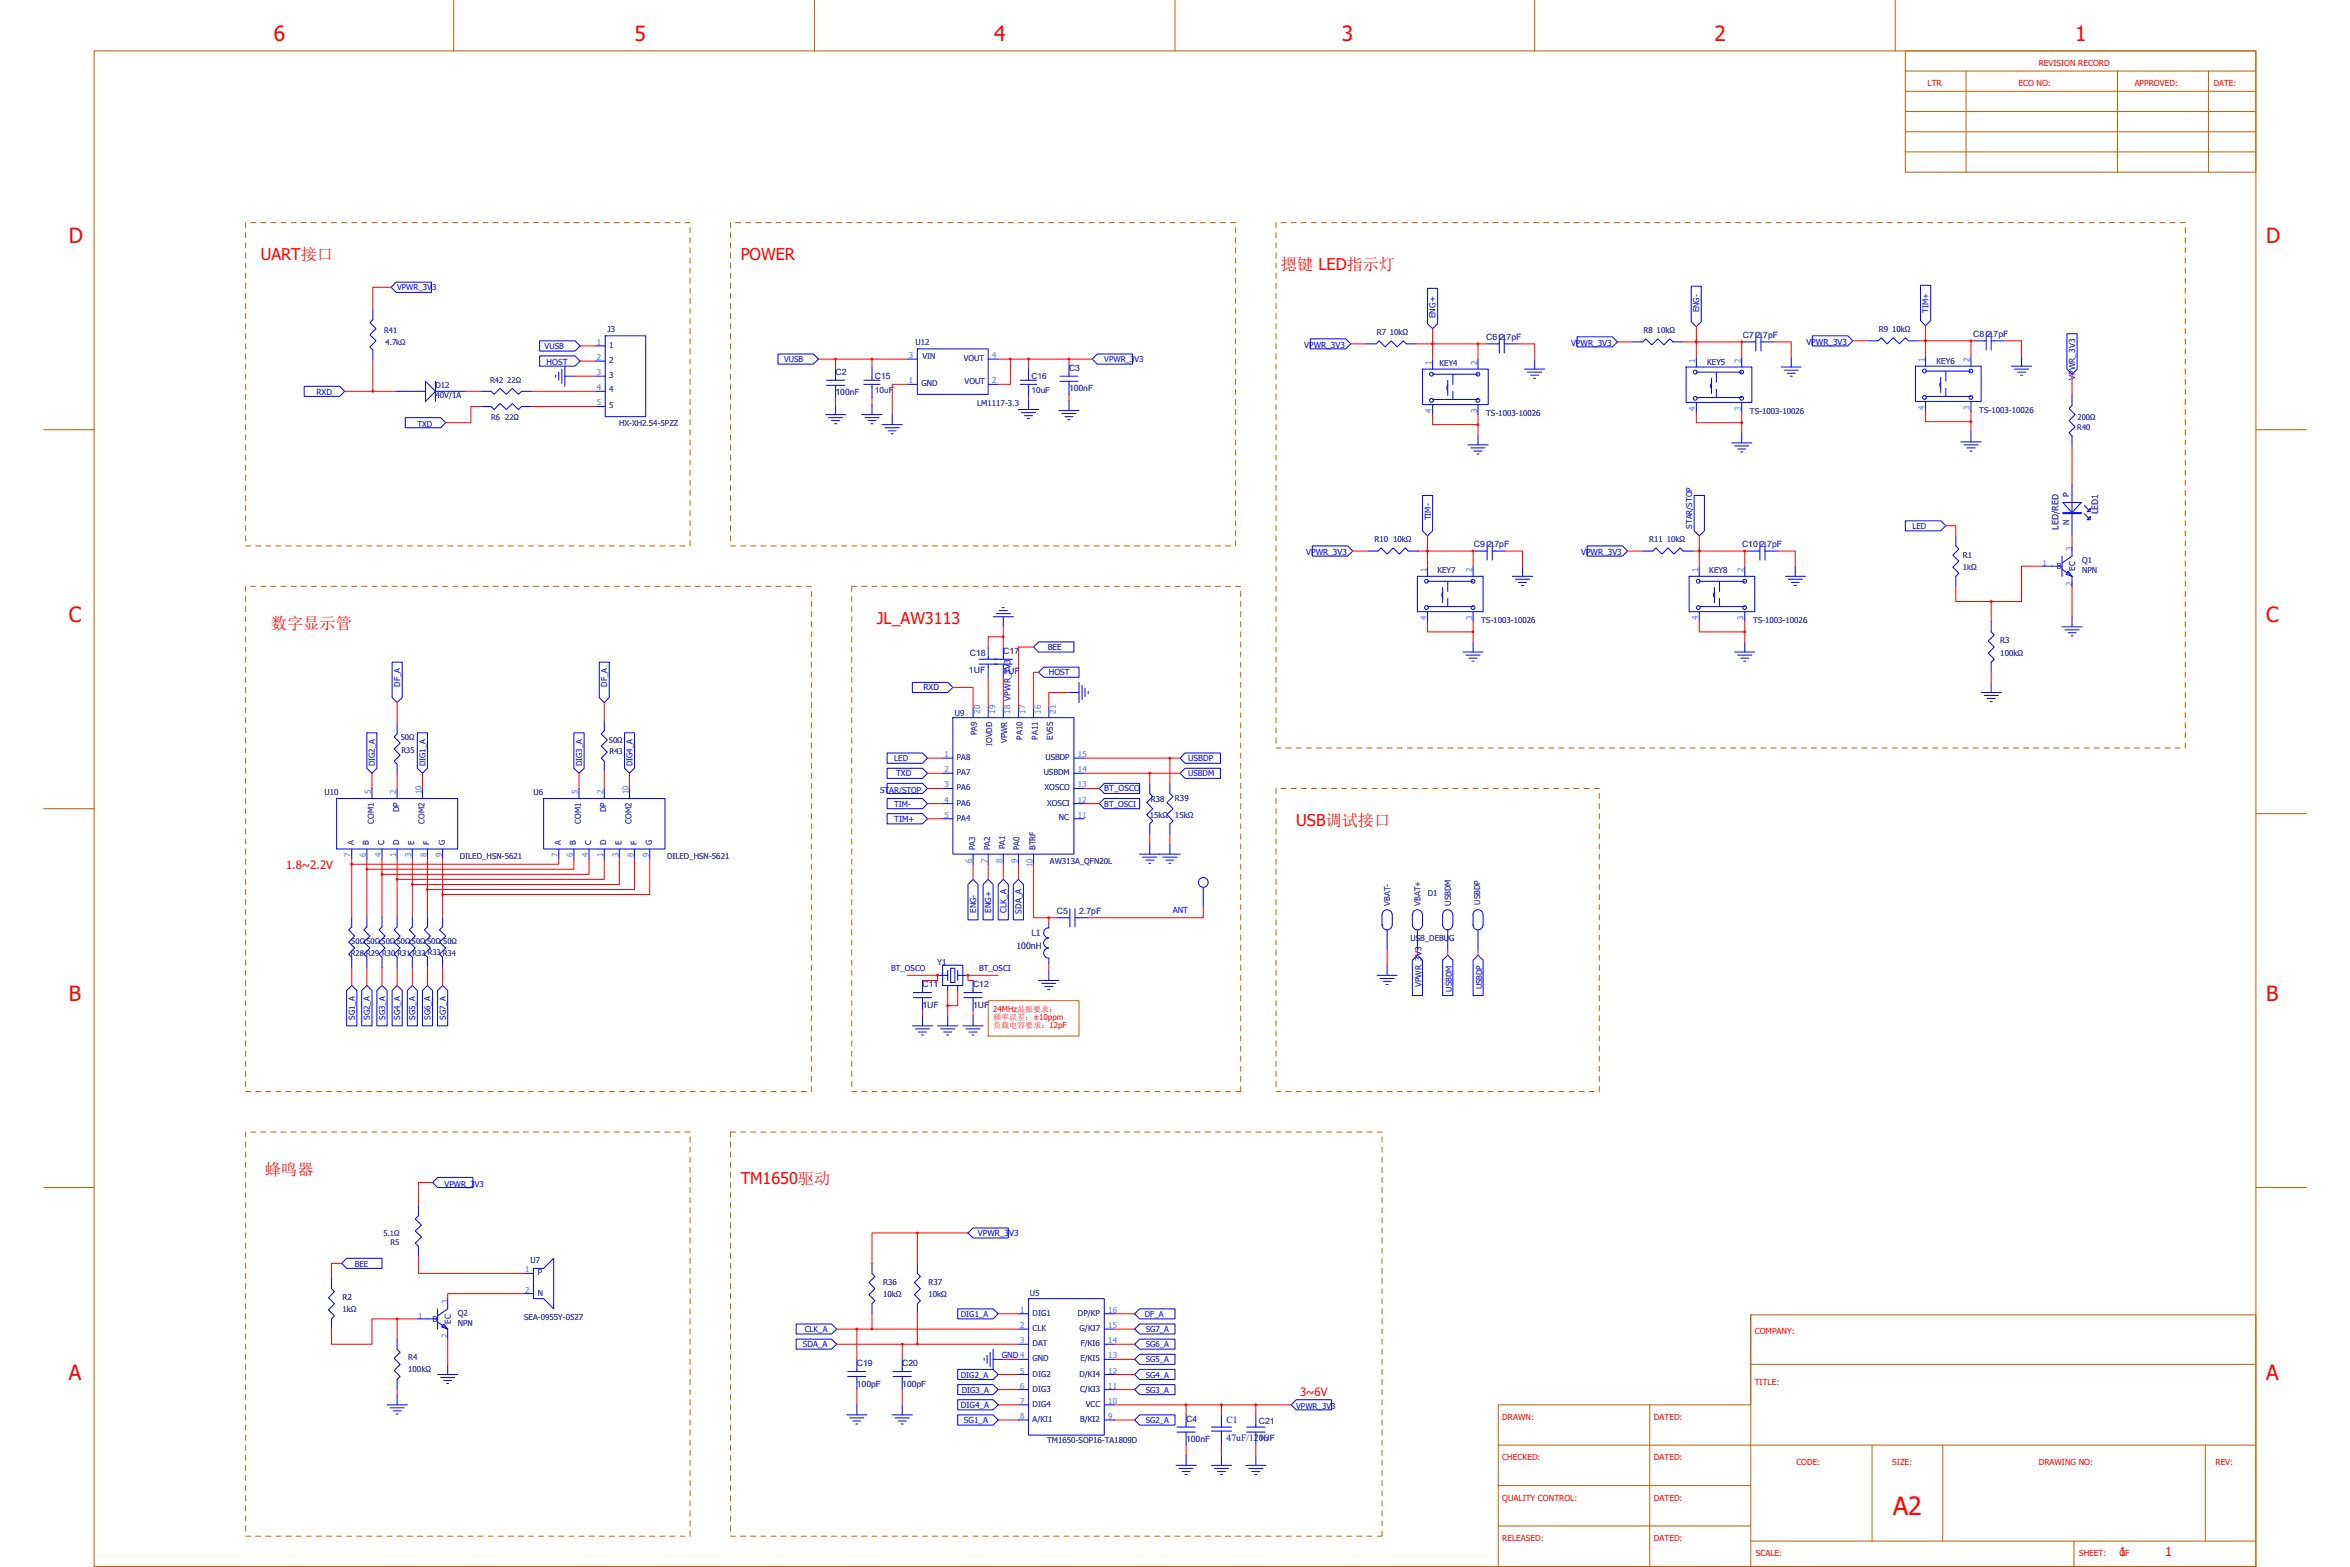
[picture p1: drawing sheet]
<svg xmlns="http://www.w3.org/2000/svg" width="457mm" height="305mm" viewBox="0 0 457 305" stroke-linecap="round" stroke-linejoin="round" font-family="sans-serif">
<defs><g id="words">
<text font-size="4.9" fill="#f00" x="368.3" y="294.8">A2</text>
<g font-size="4.1" fill="#f00">
<text x="53.3" y="7.9">6</text>
<text x="123.4" y="7.9">5</text>
<text x="193.4" y="7.9">4</text>
<text x="261" y="7.9">3</text>
<text x="333.5" y="7.9">2</text>
<text x="403.7" y="7.9">1</text>
<text x="13.4" y="47.2">D</text>
<text x="440.9" y="47.2">D</text>
<text x="13.4" y="120.9">C</text>
<text x="440.9" y="120.9">C</text>
<text x="13.4" y="194.6">B</text>
<text x="440.9" y="194.6">B</text>
<text x="13.4" y="268.3">A</text>
<text x="440.9" y="268.3">A</text>
</g>
<g font-size="3.2" fill="#f00">
<text x="50.8" y="50.6">UART接口</text>
<text x="144.1" y="50.6">POWER</text>
<text x="249.2" y="52.6">摁键 LED指示灯</text>
<text x="52.7" y="122.3">数字显示管</text>
<text x="170.6" y="121.3">JL_AW3113</text>
<text x="252.2" y="160.6">USB调试接口</text>
<text x="51.5" y="228.6">蜂鸣器</text>
<text x="144.1" y="230.4">TM1650驱动</text>
</g>
<g font-size="2.4" fill="#f00">
<text x="412.4" y="302.7">1</text>
<text x="421.2" y="302.7">1</text>
</g>
<g font-size="2.2" fill="#f00">
<text x="55.6" y="169.1">1.8~2.2V</text>
<text x="252.9" y="271.5">3~6V</text>
</g>
<g font-size="1.9" fill="#000080">
<text x="238.6" y="276.8">C1</text>
<text x="238.6" y="280.3">47uF/1206</text>
</g>
<g font-size="1.7" fill="#000080">
<text x="339.1" y="65.8">C7 2.7pF</text>
<text x="383.9" y="65.6">C8 2.7pF</text>
<text x="289.1" y="66.1">C6 2.7pF</text>
<text x="162.6" y="73">C2</text>
<text x="162.6" y="76.9">100nF</text>
<text x="170.2" y="73.8">C15</text>
<text x="208" y="72.2">C3</text>
<text x="208" y="76.1">100nF</text>
<text x="408.2" y="100.1" transform="rotate(-90 408.2 100.1)">LED1</text>
<text x="286.8" y="106.4">C9 2.7pF</text>
<text x="338.9" y="106.4">C10 2.7pF</text>
<text x="400.5" y="103" transform="rotate(-90 400.5 103)">LED/RED</text>
<text x="188.5" y="131">1UF</text>
<text x="188.7" y="127.6">C18</text>
<text x="195.2" y="127.2">C17</text>
<text x="195.2" y="131.2">1UF</text>
<text x="205.6" y="177.8">C5</text>
<text x="210" y="177.8">2.7pF</text>
<text x="197.8" y="184.6">100nH</text>
<text x="200.7" y="182">L1</text>
<text x="179.5" y="192.1">C11</text>
<text x="179.5" y="196">1UF</text>
<text x="189.3" y="192.1">C12</text>
<text x="189.3" y="196">1UF</text>
<text x="166.7" y="265.8">C19</text>
<text x="166.7" y="269.7">100pF</text>
<text x="175.5" y="265.8">C20</text>
<text x="175.5" y="269.7">100pF</text>
<text x="230.8" y="276.6">C4</text>
<text x="230.8" y="280.5">100nF</text>
<text x="244.9" y="277">C21</text>
<text x="244.9" y="280.3">1UF</text>
</g>
<g font-size="1.6" fill="#f00">
<text x="375" y="16.8">LTR</text>
<text x="392.7" y="16.8">ECO NO:</text>
<text x="396.6" y="12.8">REVISION RECORD</text>
<text x="415.3" y="16.8">APPROVED:</text>
<text x="430.6" y="16.8">DATE:</text>
<text x="193.2" y="196.8">24MHz晶振要求：</text>
<text x="193.2" y="198.4">频率误差：±10ppm</text>
<text x="193.2" y="200">负载电容要求：12pF</text>
<text x="341.4" y="259.5">COMPANY:</text>
<text x="341.4" y="269.3">TITLE:</text>
<text x="292.3" y="276.2">DRAWN:</text>
<text x="321.8" y="276.2">DATED:</text>
<text x="292.3" y="284.1">CHECKED:</text>
<text x="321.8" y="284.1">DATED:</text>
<text x="349.5" y="285">CODE:</text>
<text x="368.2" y="285">SIZE:</text>
<text x="396.6" y="285">DRAWING NO:</text>
<text x="431" y="285">REV:</text>
<text x="292.3" y="291.9">QUALITY CONTROL:</text>
<text x="321.8" y="291.9">DATED:</text>
<text x="292.3" y="299.8">RELEASED:</text>
<text x="321.8" y="299.8">DATED:</text>
<text x="341.6" y="302.7">SCALE:</text>
<text x="404.5" y="302.7">SHEET:</text>
<text x="412.3" y="302.7">OF</text>
</g>
<g font-size="1.6" fill="#00f">
<text x="77.3" y="56.5">VPWR_3V3</text>
<text x="279.3" y="61.9" transform="rotate(-90 279.3 61.9)">ENG+</text>
<text x="330.6" y="60.8" transform="rotate(-90 330.6 60.8)">ENG-</text>
<text x="375.2" y="60.9" transform="rotate(-90 375.2 60.9)">TIM+</text>
<text x="106" y="67.9">VUSB</text>
<text x="106.3" y="71">HOST</text>
<text x="152.5" y="70.4">VUSB</text>
<text x="214.8" y="70.4">VPWR_3V3</text>
<text x="253.7" y="67.7">VPWR_3V3</text>
<text x="305.6" y="67.3">VPWR_3V3</text>
<text x="351.4" y="67.1">VPWR_3V3</text>
<text x="61.6" y="76.9">RXD</text>
<text x="403.7" y="73.9" transform="rotate(-90 403.7 73.9)">VPWR_3V3</text>
<text x="81.2" y="83">TXD</text>
<text x="278.3" y="101.2" transform="rotate(-90 278.3 101.2)">TIM-</text>
<text x="254.1" y="108">VPWR_3V3</text>
<text x="307.6" y="108">VPWR_3V3</text>
<text x="329.2" y="102.8" transform="rotate(-90 329.2 102.8)">STAR/STOP</text>
<text x="372.1" y="102.8">LED</text>
<text x="203.8" y="126.4">BEE</text>
<text x="204" y="131.3">HOST</text>
<text x="77.9" y="133.6" transform="rotate(-90 77.9 133.6)">DF_A</text>
<text x="118.2" y="133.6" transform="rotate(-90 118.2 133.6)">DF_A</text>
<text x="179.7" y="134.3">RXD</text>
<text x="72.9" y="149.1" transform="rotate(-90 72.9 149.1)">DIG2_A</text>
<text x="82.8" y="149.1" transform="rotate(-90 82.8 149.1)">DIG1_A</text>
<text x="113.2" y="149.1" transform="rotate(-90 113.2 149.1)">DIG3_A</text>
<text x="123.1" y="149.1" transform="rotate(-90 123.1 149.1)">DIG4_A</text>
<text x="174" y="148.1">LED</text>
<text x="231.2" y="148.1">USBDP</text>
<text x="171.2" y="154.2">STAR/STOP</text>
<text x="174.3" y="151">TXD</text>
<text x="214.8" y="153.9">BT_OSCO</text>
<text x="231.2" y="151">USBDM</text>
<text x="174" y="159.9">TIM+</text>
<text x="174" y="156.9">TIM-</text>
<text x="214.8" y="156.9">BT_OSCI</text>
<text x="189.9" y="177.5" transform="rotate(-90 189.9 177.5)">ENG-</text>
<text x="192.8" y="177.5" transform="rotate(-90 192.8 177.5)">ENG+</text>
<text x="195.8" y="177.5" transform="rotate(-90 195.8 177.5)">CLK_A</text>
<text x="198.7" y="177.7" transform="rotate(-90 198.7 177.7)">SDA_A</text>
<text x="228.2" y="177.6">ANT</text>
<text x="173.4" y="188.9">BT_OSCO</text>
<text x="190.5" y="188.9">BT_OSCI</text>
<text x="276.6" y="192.1" transform="rotate(-90 276.6 192.1)">VPWR_3V3</text>
<text x="282.4" y="192.9" transform="rotate(-90 282.4 192.9)">USBDM</text>
<text x="288.3" y="192.5" transform="rotate(-90 288.3 192.5)">USBDP</text>
<text x="69" y="198.4" transform="rotate(-90 69 198.4)">SG1_A</text>
<text x="72" y="198.4" transform="rotate(-90 72 198.4)">SG2_A</text>
<text x="74.9" y="198.4" transform="rotate(-90 74.9 198.4)">SG3_A</text>
<text x="77.9" y="198.4" transform="rotate(-90 77.9 198.4)">SG4_A</text>
<text x="80.8" y="198.4" transform="rotate(-90 80.8 198.4)">SG5_A</text>
<text x="83.7" y="198.4" transform="rotate(-90 83.7 198.4)">SG6_A</text>
<text x="86.7" y="198.4" transform="rotate(-90 86.7 198.4)">SG7_A</text>
<text x="86.5" y="230.8">VPWR_3V3</text>
<text x="190.3" y="240.4">VPWR_3V3</text>
<text x="69" y="246.5">BEE</text>
<text x="186.9" y="256.2">DIG1_A</text>
<text x="222.7" y="256.2">DF_A</text>
<text x="156.2" y="262">SDA_A</text>
<text x="156.6" y="259.1">CLK_A</text>
<text x="222.9" y="262">SG6_A</text>
<text x="222.9" y="259.1">SG7_A</text>
<text x="186.9" y="267.9">DIG2_A</text>
<text x="194.9" y="264.2">GND 4</text>
<text x="222.9" y="267.9">SG4_A</text>
<text x="222.9" y="265">SG5_A</text>
<text x="186.9" y="273.8">DIG4_A</text>
<text x="187.1" y="270.9">DIG3_A</text>
<text x="222.9" y="270.9">SG3_A</text>
<text x="252.2" y="274">VPWR_3V3</text>
<text x="187.5" y="276.8">SG1_A</text>
<text x="222.9" y="276.8">SG2_A</text>
</g>
<g font-size="1.6" fill="#000080">
<text x="118.2" y="64.5">J3</text>
<text x="267.8" y="65.1">R7 10kΩ</text>
<text x="319.7" y="64.7">R8 10kΩ</text>
<text x="365.5" y="64.6">R9 10kΩ</text>
<text x="118.5" y="67.7">1</text>
<text x="118.5" y="70.6">2</text>
<text x="178.1" y="67.1">U12</text>
<text x="179.5" y="69.8">VIN</text>
<text x="187.5" y="70.2">VOUT</text>
<text x="280.1" y="71.2">KEY4</text>
<text x="332.1" y="71">KEY5</text>
<text x="376.8" y="70.8">KEY6</text>
<text x="84.7" y="75.5">D12</text>
<text x="84.7" y="77.5">40V/1A</text>
<text x="118.5" y="73.6">3</text>
<text x="118.5" y="76.3">4</text>
<text x="170.2" y="76.5">10uF</text>
<text x="179.3" y="75.1">GND</text>
<text x="187.7" y="74.8">VOUT</text>
<text x="200.7" y="73.8">C16</text>
<text x="200.7" y="76.5">10uF</text>
<text x="118.5" y="79.3">5</text>
<text x="120.4" y="82.8">HX-XH2.54-5PZZ</text>
<text x="190.1" y="78.9">LM1117-3.3</text>
<text x="289.2" y="80.9">TS-1003-10026</text>
<text x="340.5" y="80.5">TS-1003-10026</text>
<text x="385.1" y="80.3">TS-1003-10026</text>
<text x="402.6" y="96.7" transform="rotate(-90 402.6 96.7)">P</text>
<text x="267.4" y="105.5">R10 10kΩ</text>
<text x="320.8" y="105.5">R11 10kΩ</text>
<text x="402.6" y="102.1" transform="rotate(-90 402.6 102.1)">N</text>
<text x="279.7" y="111.5">KEY7</text>
<text x="332.5" y="111.5">KEY8</text>
<text x="381.9" y="108.6">R1</text>
<text x="381.9" y="110.9">1kΩ</text>
<text x="400.2" y="110.7">B</text>
<text x="403.7" y="111.1" transform="rotate(-90 403.7 111.1)">EC</text>
<text x="405.1" y="109.5">Q1</text>
<text x="405.1" y="111.5">NPN</text>
<text x="288.2" y="121.2">TS-1003-10026</text>
<text x="341.1" y="121.2">TS-1003-10026</text>
<text x="389.2" y="125.1">R3</text>
<text x="389.2" y="127.6">100kΩ</text>
<text x="185.8" y="139.2">U9</text>
<text x="190.1" y="143" transform="rotate(-90 190.1 143)">PA9</text>
<text x="198.9" y="143.9" transform="rotate(-90 198.9 143.9)">PA10</text>
<text x="201.9" y="143.9" transform="rotate(-90 201.9 143.9)">PA11</text>
<text x="204.8" y="143.9" transform="rotate(-90 204.8 143.9)">EVSS</text>
<text x="186.2" y="147.9">PA8</text>
<text x="193" y="145.1" transform="rotate(-90 193 145.1)">IOVDD</text>
<text x="196" y="144.6" transform="rotate(-90 196 144.6)">VPWR</text>
<text x="203.4" y="147.9">USBDP</text>
<text x="63.1" y="154.7">U10</text>
<text x="103.8" y="154.7">U6</text>
<text x="186.2" y="150.8">PA7</text>
<text x="186.2" y="153.8">PA6</text>
<text x="203.1" y="150.8">USBDM</text>
<text x="203.2" y="153.8">XOSCO</text>
<text x="223.9" y="155.9">R38</text>
<text x="228.6" y="155.7">R39</text>
<text x="72.7" y="160.2" transform="rotate(-90 72.7 160.2)">COM1</text>
<text x="77.7" y="158" transform="rotate(-90 77.7 158)">DP</text>
<text x="82.6" y="160.2" transform="rotate(-90 82.6 160.2)">COM2</text>
<text x="113" y="160.2" transform="rotate(-90 113 160.2)">COM1</text>
<text x="118" y="158" transform="rotate(-90 118 158)">DP</text>
<text x="122.9" y="160.2" transform="rotate(-90 122.9 160.2)">COM2</text>
<text x="186.2" y="156.7">PA6</text>
<text x="186.2" y="159.6">PA4</text>
<text x="203.8" y="156.7">XOSCI</text>
<text x="206" y="159.5">NC</text>
<text x="223.7" y="159">15kΩ</text>
<text x="228.6" y="159">15kΩ</text>
<text x="68.8" y="164.4" transform="rotate(-90 68.8 164.4)">A</text>
<text x="71.8" y="164.4" transform="rotate(-90 71.8 164.4)">B</text>
<text x="74.7" y="164.4" transform="rotate(-90 74.7 164.4)">C</text>
<text x="77.7" y="164.4" transform="rotate(-90 77.7 164.4)">D</text>
<text x="80.6" y="164.4" transform="rotate(-90 80.6 164.4)">E</text>
<text x="83.6" y="164.4" transform="rotate(-90 83.6 164.4)">F</text>
<text x="86.5" y="164.4" transform="rotate(-90 86.5 164.4)">G</text>
<text x="89.5" y="167.2">DILED_HSN-5621</text>
<text x="109.1" y="164.4" transform="rotate(-90 109.1 164.4)">A</text>
<text x="112.1" y="164.4" transform="rotate(-90 112.1 164.4)">B</text>
<text x="115" y="164.4" transform="rotate(-90 115 164.4)">C</text>
<text x="118" y="164.4" transform="rotate(-90 118 164.4)">D</text>
<text x="120.9" y="164.4" transform="rotate(-90 120.9 164.4)">E</text>
<text x="123.9" y="164.4" transform="rotate(-90 123.9 164.4)">F</text>
<text x="126.8" y="164.4" transform="rotate(-90 126.8 164.4)">G</text>
<text x="129.8" y="167.2">DILED_HSN-5621</text>
<text x="189.7" y="165.4" transform="rotate(-90 189.7 165.4)">PA3</text>
<text x="192.6" y="165.4" transform="rotate(-90 192.6 165.4)">PA2</text>
<text x="195.6" y="165.1" transform="rotate(-90 195.6 165.1)">PA1</text>
<text x="198.3" y="165.4" transform="rotate(-90 198.3 165.4)">PA0</text>
<text x="201.5" y="165.4" transform="rotate(-90 201.5 165.4)">BTRF</text>
<text x="204.3" y="168.1">AW313A_QFN20L</text>
<text x="270.5" y="176.2" transform="rotate(-90 270.5 176.2)">VBAT-</text>
<text x="276.4" y="176.2" transform="rotate(-90 276.4 176.2)">VBAT+</text>
<text x="277.8" y="174.2">D1</text>
<text x="282.3" y="176.2" transform="rotate(-90 282.3 176.2)">USBDM</text>
<text x="288" y="176" transform="rotate(-90 288 176)">USBDP</text>
<text x="274.4" y="183.1">USB_DEBUG</text>
<text x="182.4" y="187.7">Y1</text>
<text x="103.2" y="245.7">U7</text>
<text x="104.6" y="248.1">P</text>
<text x="171.8" y="249.9">R36</text>
<text x="180.6" y="249.9">R37</text>
<text x="66.7" y="252.8">R2</text>
<text x="66.7" y="255.2">1kΩ</text>
<text x="84.2" y="257.1">B</text>
<text x="87.7" y="257.5" transform="rotate(-90 87.7 257.5)">EC</text>
<text x="89" y="255.9">Q2</text>
<text x="89" y="257.9">NPN</text>
<text x="102" y="256.8">SEA-0955Y-0527</text>
<text x="104.6" y="252">N</text>
<text x="171.8" y="252.2">10kΩ</text>
<text x="180.6" y="252.2">10kΩ</text>
<text x="200.3" y="252">U5</text>
<text x="200.9" y="256">DIG1</text>
<text x="209.7" y="256">DP/KP</text>
<text x="200.9" y="258.9">CLK</text>
<text x="200.9" y="261.9">DAT</text>
<text x="210" y="258.9">G/KI7</text>
<text x="210.2" y="261.9">F/KI6</text>
<text x="79.4" y="264.6">R4</text>
<text x="79.4" y="267">100kΩ</text>
<text x="200.9" y="264.8">GND</text>
<text x="200.9" y="267.8">DIG2</text>
<text x="210" y="267.8">D/KI4</text>
<text x="210.2" y="264.8">E/KI5</text>
<text x="200.9" y="270.7">DIG3</text>
<text x="200.9" y="273.6">DIG4</text>
<text x="210.1" y="270.7">C/KI3</text>
<text x="211.2" y="273.6">VCC</text>
<text x="200.9" y="276.6">A/KI1</text>
<text x="203.8" y="280.7">TM1650-SOP16-TA1809D</text>
<text x="210.1" y="276.6">B/KI2</text>
</g>
<g font-size="1.6" fill="#2291ff">
<text x="116.1" y="67.1">1</text>
<text x="116.1" y="70">2</text>
<text x="176.8" y="69.6">3</text>
<text x="193" y="69.6">4</text>
<text x="278.5" y="71" transform="rotate(-90 278.5 71)">1</text>
<text x="287.4" y="71" transform="rotate(-90 287.4 71)">2</text>
<text x="329.8" y="70.6" transform="rotate(-90 329.8 70.6)">1</text>
<text x="338.7" y="70.6" transform="rotate(-90 338.7 70.6)">2</text>
<text x="374.4" y="70.4" transform="rotate(-90 374.4 70.4)">1</text>
<text x="383.3" y="70.4" transform="rotate(-90 383.3 70.4)">2</text>
<text x="116.1" y="73">3</text>
<text x="116.1" y="75.9">4</text>
<text x="176.8" y="74.6">1</text>
<text x="193" y="74.6">2</text>
<text x="116.1" y="78.9">5</text>
<text x="278.5" y="80.3" transform="rotate(-90 278.5 80.3)">4</text>
<text x="287.4" y="80.3" transform="rotate(-90 287.4 80.3)">3</text>
<text x="329.8" y="79.9" transform="rotate(-90 329.8 79.9)">4</text>
<text x="338.7" y="79.9" transform="rotate(-90 338.7 79.9)">3</text>
<text x="374.4" y="79.7" transform="rotate(-90 374.4 79.7)">4</text>
<text x="383.3" y="79.7" transform="rotate(-90 383.3 79.7)">3</text>
<text x="403.1" y="107.2" transform="rotate(-90 403.1 107.2)">3</text>
<text x="277.5" y="111.3" transform="rotate(-90 277.5 111.3)">1</text>
<text x="286.4" y="111.3" transform="rotate(-90 286.4 111.3)">2</text>
<text x="330.4" y="111.3" transform="rotate(-90 330.4 111.3)">1</text>
<text x="339.2" y="111.3" transform="rotate(-90 339.2 111.3)">2</text>
<text x="397.4" y="110.1">1</text>
<text x="403.1" y="113.9" transform="rotate(-90 403.1 113.9)">2</text>
<text x="277.5" y="120.6" transform="rotate(-90 277.5 120.6)">4</text>
<text x="286.4" y="120.6" transform="rotate(-90 286.4 120.6)">3</text>
<text x="330.4" y="120.6" transform="rotate(-90 330.4 120.6)">4</text>
<text x="339.2" y="120.6" transform="rotate(-90 339.2 120.6)">3</text>
<text x="190.7" y="138.8" transform="rotate(-90 190.7 138.8)">20</text>
<text x="193.6" y="138.8" transform="rotate(-90 193.6 138.8)">19</text>
<text x="196.6" y="138.8" transform="rotate(-90 196.6 138.8)">18 VPWR_3V3</text>
<text x="199.5" y="138.8" transform="rotate(-90 199.5 138.8)">17</text>
<text x="202.5" y="138.8" transform="rotate(-90 202.5 138.8)">16</text>
<text x="205.4" y="138.8" transform="rotate(-90 205.4 138.8)">21</text>
<text x="183.7" y="147.3">1</text>
<text x="209.7" y="147.3">15</text>
<text x="72.2" y="154.5" transform="rotate(-90 72.2 154.5)">5</text>
<text x="77.1" y="154.5" transform="rotate(-90 77.1 154.5)">2</text>
<text x="82" y="154.5" transform="rotate(-90 82 154.5)">10</text>
<text x="112.4" y="154.5" transform="rotate(-90 112.4 154.5)">5</text>
<text x="117.4" y="154.5" transform="rotate(-90 117.4 154.5)">2</text>
<text x="122.3" y="154.5" transform="rotate(-90 122.3 154.5)">10</text>
<text x="183.7" y="150.2">2</text>
<text x="183.7" y="153.2">3</text>
<text x="209.7" y="153.2">13</text>
<text x="209.7" y="150.2">14</text>
<text x="183.7" y="156.1">4</text>
<text x="183.7" y="159">5</text>
<text x="209.7" y="159">11</text>
<text x="209.7" y="156.1">12</text>
<text x="68.2" y="166.8" transform="rotate(-90 68.2 166.8)">7</text>
<text x="71.2" y="166.8" transform="rotate(-90 71.2 166.8)">6</text>
<text x="74.1" y="166.8" transform="rotate(-90 74.1 166.8)">4</text>
<text x="77.1" y="166.8" transform="rotate(-90 77.1 166.8)">1</text>
<text x="80" y="166.8" transform="rotate(-90 80 166.8)">3</text>
<text x="83" y="166.8" transform="rotate(-90 83 166.8)">8</text>
<text x="85.9" y="166.8" transform="rotate(-90 85.9 166.8)">9</text>
<text x="108.5" y="166.8" transform="rotate(-90 108.5 166.8)">7</text>
<text x="111.5" y="166.8" transform="rotate(-90 111.5 166.8)">6</text>
<text x="114.4" y="166.8" transform="rotate(-90 114.4 166.8)">4</text>
<text x="117.4" y="166.8" transform="rotate(-90 117.4 166.8)">1</text>
<text x="120.3" y="166.8" transform="rotate(-90 120.3 166.8)">3</text>
<text x="123.3" y="166.8" transform="rotate(-90 123.3 166.8)">8</text>
<text x="126.2" y="166.8" transform="rotate(-90 126.2 166.8)">9</text>
<text x="189.1" y="167.8" transform="rotate(-90 189.1 167.8)">6</text>
<text x="192" y="167.8" transform="rotate(-90 192 167.8)">7</text>
<text x="195" y="167.8" transform="rotate(-90 195 167.8)">8</text>
<text x="198" y="167.8" transform="rotate(-90 198 167.8)">9</text>
<text x="200.9" y="168.6" transform="rotate(-90 200.9 168.6)">10</text>
<text x="102.2" y="247.5">1</text>
<text x="102.2" y="251.4">2</text>
<text x="81.3" y="256.5">1</text>
<text x="87.1" y="253.6" transform="rotate(-90 87.1 253.6)">3</text>
<text x="198.5" y="255.4">1</text>
<text x="215.6" y="255.4">16</text>
<text x="87.1" y="260.3" transform="rotate(-90 87.1 260.3)">2</text>
<text x="198.5" y="258.3">2</text>
<text x="198.5" y="261.3">3</text>
<text x="215.6" y="261.3">14</text>
<text x="215.6" y="258.3">15</text>
<text x="198.5" y="267.2">5</text>
<text x="215.6" y="267.2">12</text>
<text x="215.6" y="264.2">13</text>
<text x="198.5" y="270.1">6</text>
<text x="198.5" y="273">7</text>
<text x="198.5" y="276">8</text>
<text x="215.6" y="273">10</text>
<text x="215.6" y="270.1">11</text>
<text x="215.6" y="276">9</text>
</g>
<g font-size="1.5" fill="#000080">
<text x="74.7" y="64.7">R41</text>
<text x="75" y="67.1">4.7kΩ</text>
<text x="95.4" y="74.5">R42 22Ω</text>
<text x="95.5" y="81.6">R6 22Ω</text>
<text x="404.1" y="83.7">R40</text>
<text x="404.2" y="81.8">200Ω</text>
<text x="78" y="143.9">50Ω</text>
<text x="78.1" y="146.5">R35</text>
<text x="118.5" y="144.5">50Ω</text>
<text x="118.6" y="146.6">R43</text>
<text x="68.3" y="185.9">R28 R29 R30 R31 R32 R33 R34</text>
<text x="68.3" y="183.6">50Ω 50Ω 50Ω 50Ω 50Ω 50Ω 50Ω</text>
<text x="74.6" y="240.4">5.1Ω</text>
<text x="76" y="242.2">R5</text>
</g>
</g></defs>
<g fill="none" stroke="#bb6200" stroke-width=".19">
<path d="M18.3 9.9h420.6v294.8h-420.6zM88.3 .1v9.8M158.5 .1v9.8M228.6 .1v9.8M298.6 .1v9.8M368.7 .1v9.8M370.7 13.8h68.2M370.7 17.8h68.2M370.7 9.9h68.2v23.6h-68.2zM382.5 13.8v19.7M412 13.8v19.7M429.7 13.8v19.7"/>
<path d="M370.7 21.7h68.2M370.7 25.6h68.2M370.7 29.5h68.2M47.8 43.3v1M47.8 45.3v.9M47.8 47.2v1M47.8 49.2v1M47.8 51.2v1M47.8 53.1v1M47.8 55.1v1M47.8 57.1v.9M47.8 59v1"/>
<path d="M48.8 43.3h1M50.8 43.3h.9M52.7 43.3h1M54.7 43.3h.9M56.6 43.3h1M58.6 43.3h1M60.6 43.3h1M62.5 43.3h1M64.5 43.3h1M66.5 43.3h.9M68.4 43.3h1M70.4 43.3h1"/>
<path d="M72.4 43.3h.9M74.3 43.3h1M76.3 43.3h1M78.3 43.3h.9M80.2 43.3h1M82.2 43.3h1M84.2 43.3h.9M86.1 43.3h1M88.1 43.3h.9M90 43.3h1M92 43.3h1M94 43.3h1"/>
<path d="M95.9 43.3h1M97.9 43.3h1M99.9 43.3h1M101.8 43.3h1M103.8 43.3h1M105.8 43.3h1M107.7 43.3h1M109.7 43.3h1M111.7 43.3h.9M113.6 43.3h1M115.6 43.3h1M117.6 43.3h.9"/>
<path d="M119.5 43.3h1M121.5 43.3h1M123.4 43.3h1M125.4 43.3h1M127.4 43.3h1M129.4 43.3h.9M131.3 43.3h1M133.3 43.3h1M134.3 44.3v1M134.3 46.2v1M134.3 48.2v1M134.3 50.2v1"/>
<path d="M134.3 52.2v.9M134.3 54.1v1M134.3 56.1v1M134.3 58v1M142.1 43.3v1M142.1 45.3v.9M142.1 47.2v1M142.1 49.2v1M142.1 51.2v1M142.1 53.1v1M142.1 55.1v1M142.1 57.1v.9"/>
<path d="M142.1 59v1M143.1 43.3h1M145.1 43.3h.9M147 43.3h1M149 43.3h1M151 43.3h.9M152.9 43.3h1M154.9 43.3h1M156.9 43.3h1M158.8 43.3h1M160.8 43.3h1M162.8 43.3h.9"/>
<path d="M164.7 43.3h1M166.7 43.3h1M168.7 43.3h1M170.6 43.3h1M172.6 43.3h1M174.5 43.3h1M176.5 43.3h1M178.5 43.3h1M180.4 43.3h1M182.4 43.3h1M184.4 43.3h1M186.3 43.3h1"/>
<path d="M188.3 43.3h1M190.3 43.3h1M192.3 43.3h.9M194.2 43.3h1M196.2 43.3h.9M198.1 43.3h1M200.1 43.3h1M202.1 43.3h1M204 43.3h1M206 43.3h1M208 43.3h.9M209.9 43.3h1"/>
<path d="M211.9 43.3h1M213.9 43.3h.9M215.8 43.3h1M217.8 43.3h1M219.8 43.3h.9M221.7 43.3h1M223.7 43.3h1M225.7 43.3h1M227.6 43.3h1M229.6 43.3h.9M231.5 43.3h1M233.5 43.3h1"/>
<path d="M235.5 43.3h1M237.4 43.3h1M239.4 43.3h1M240.4 44.3v1M240.4 46.2v1M240.4 48.2v1M240.4 50.2v1M240.4 52.2v.9M240.4 54.1v1M240.4 56.1v1M240.4 58v1M248.3 43.3v1"/>
<path d="M248.3 45.3v.9M248.3 47.2v1M248.3 49.2v1M248.3 51.2v1M248.3 53.1v1M248.3 55.1v1M248.3 57.1v.9M248.3 59v1M249.2 43.3h1M251.2 43.3h1M253.2 43.3h.9M255.1 43.3h1"/>
<path d="M257.1 43.3h1M259.1 43.3h1M261 43.3h1M263 43.3h1M264.9 43.3h1M266.9 43.3h1M268.9 43.3h1M270.9 43.3h.9M272.8 43.3h1M274.8 43.3h1M276.8 43.3h.9M278.7 43.3h1"/>
<path d="M280.7 43.3h1M282.7 43.3h.9M284.6 43.3h1M286.6 43.3h.9M288.5 43.3h1M290.5 43.3h1M292.5 43.3h1M294.4 43.3h1M296.4 43.3h1M298.4 43.3h1M300.3 43.3h1M302.3 43.3h1"/>
<path d="M304.3 43.3h1M306.2 43.3h1M308.2 43.3h1M310.2 43.3h.9M312.1 43.3h1M314.1 43.3h1M316.1 43.3h.9M318 43.3h1M320 43.3h1M321.9 43.3h1M323.9 43.3h1M325.9 43.3h1"/>
<path d="M327.9 43.3h.9M329.8 43.3h1M331.8 43.3h1M333.8 43.3h.9M335.7 43.3h1M337.7 43.3h1M339.6 43.3h1M341.6 43.3h1M343.6 43.3h1M345.5 43.3h1M347.5 43.3h1M349.5 43.3h.9"/>
<path d="M351.4 43.3h1M353.4 43.3h1M355.4 43.3h.9M357.3 43.3h1M359.3 43.3h1M361.3 43.3h.9M363.2 43.3h1M365.2 43.3h1M367.2 43.3h1M369.1 43.3h1M371.1 43.3h1M373 43.3h1"/>
<path d="M375 43.3h1M377 43.3h1M378.9 43.3h1M380.9 43.3h1M382.9 43.3h1M384.8 43.3h1M386.8 43.3h1M388.8 43.3h1M390.8 43.3h.9M392.7 43.3h1M394.7 43.3h.9M396.6 43.3h1"/>
<path d="M398.6 43.3h1M400.6 43.3h1M402.5 43.3h1M404.5 43.3h1M406.5 43.3h.9M408.4 43.3h1M410.4 43.3h1M412.4 43.3h.9M414.3 43.3h1M416.3 43.3h1M418.3 43.3h.9M420.2 43.3h1"/>
<path d="M422.2 43.3h1M424.2 43.3h1M425.2 44.3v1M425.2 46.2v1M425.2 48.2v1M425.2 50.2v1M425.2 52.2v.9M425.2 54.1v1M425.2 56.1v1M425.2 58v1M47.8 61v1M47.8 63v.9"/>
<path d="M47.8 64.9v1M47.8 66.9v1M47.8 68.9v1M47.8 70.8v1M47.8 72.8v1M47.8 74.8v.9M47.8 76.7v1M47.8 78.7v1M134.3 60v1M134.3 62v1M134.3 63.9v1M134.3 65.9v1"/>
<path d="M134.3 67.9v1M134.3 69.9v.9M134.3 71.8v1M134.3 73.8v1M134.3 75.7v1M134.3 77.7v1M134.3 79.7v.9M142.1 61v1M142.1 63v.9M142.1 64.9v1M142.1 66.9v1M142.1 68.9v.9"/>
<path d="M142.1 70.8v1M142.1 72.8v1M142.1 74.8v.9M142.1 76.7v1M142.1 78.7v1M240.4 60v1M240.4 62v1M240.4 63.9v1M240.4 65.9v1M240.4 67.9v1M240.4 69.8v1M240.4 71.8v1"/>
<path d="M240.4 73.8v1M240.4 75.7v1M240.4 77.7v1M240.4 79.7v.9M248.3 61v1M248.3 63v.9M248.3 64.9v1M248.3 66.9v1M248.3 68.9v.9M248.3 70.8v1M248.3 72.8v1M248.3 74.8v.9"/>
<path d="M248.3 76.7v1M248.3 78.7v1M425.2 60v1M425.2 62v1M425.2 63.9v1M425.2 65.9v1M425.2 67.9v1M425.2 69.9v.9M425.2 71.8v1M425.2 73.8v1M425.2 75.7v1M425.2 77.7v1"/>
<path d="M425.2 79.7v.9M8.5 83.6h9.8M47.8 80.6v1M47.8 82.6v1M47.8 84.6v1M47.8 86.5v1M47.8 88.5v1M47.8 90.5v1M47.8 92.4v1M47.8 94.4v1M47.8 96.4v1M47.8 98.3v1"/>
<path d="M134.3 81.6v1M134.3 83.6v1M134.3 85.6v.9M134.3 87.5v1M134.3 89.5v1M134.3 91.5v.9M134.3 93.4v1M134.3 95.4v1M134.3 97.4v.9M134.3 99.3v1M142.1 80.6v1M142.1 82.6v1"/>
<path d="M142.1 84.6v1M142.1 86.5v1M142.1 88.5v1M142.1 90.5v1M142.1 92.4v1M142.1 94.4v1M142.1 96.4v1M142.1 98.3v1M240.4 81.6v1M240.4 83.6v1M240.4 85.6v.9M240.4 87.5v1"/>
<path d="M240.4 89.5v1M240.4 91.5v.9M240.4 93.4v1M240.4 95.4v1M240.4 97.4v.9M240.4 99.3v1M248.3 80.6v1M248.3 82.6v1M248.3 84.6v1M248.3 86.5v1M248.3 88.5v1M248.3 90.5v1"/>
<path d="M248.3 92.4v1M248.3 94.4v1M248.3 96.4v1M248.3 98.3v1M425.2 81.6v1M425.2 83.6v1M425.2 85.6v.9M425.2 87.5v1M425.2 89.5v1M425.2 91.5v.9M425.2 93.4v1M425.2 95.4v1"/>
<path d="M425.2 97.4v.9M425.2 99.3v1M438.9 83.6h9.8M47.8 100.3v1M47.8 102.3v1M47.8 104.2v1M47.8 106.2h1M47.8 114v1M47.8 116v1M47.8 118v1M47.8 120v.9M48.8 114h1"/>
<path d="M49.8 106.2h1M50.8 114h.9M51.7 106.2h1M52.7 114h1M53.7 106.2h1M54.7 114h.9M55.6 106.2h1M56.6 114h1M57.6 106.2h1M58.6 114h1M59.6 106.2h1M60.6 114h1"/>
<path d="M61.6 106.2h.9M62.5 114h1M63.5 106.2h1M64.5 114h1M65.5 106.2h1M66.5 114h.9M67.4 106.2h1M68.4 114h1M69.4 106.2h1M70.4 114h1M71.4 106.2h1M72.4 114h.9"/>
<path d="M73.3 106.2h1M74.3 114h1M75.3 106.2h1M76.3 114h1M77.3 106.2h1M78.3 114h.9M79.2 106.2h1M80.2 114h1M81.2 106.2h1M82.2 114h1M83.2 106.2h1M84.2 114h.9"/>
<path d="M85.1 106.2h1M86.1 114h1M87.1 106.2h1M88.1 114h.9M89 106.2h1M90 114h1M91 106.2h1M92 114h1M93 106.2h1M94 114h1M95 106.2h.9M95.9 114h1"/>
<path d="M96.9 106.2h1M97.9 114h1M98.9 106.2h1M99.9 114h1M100.9 106.2h.9M101.8 114h1M102.8 106.2h1M103.8 114h1M104.8 106.2h1M105.8 114h1M106.8 106.2h.9M107.7 114h1"/>
<path d="M108.7 106.2h1M109.7 114h1M110.7 106.2h1M111.7 114h.9M112.6 106.2h1M113.6 114h1M114.6 106.2h1M115.6 114h1M116.6 106.2h1M117.6 114h.9M118.5 106.2h1M119.5 114h1"/>
<path d="M120.5 106.2h1M121.5 114h1M122.5 106.2h.9M123.4 114h1M124.4 106.2h1M125.4 114h1M126.4 106.2h1M127.4 114h1M128.4 106.2h1M129.4 114h.9M130.3 106.2h1M131.3 114h1"/>
<path d="M132.3 106.2h1M133.3 114h1M134.3 101.3v1M134.3 103.3v.9M134.3 105.2v1M135.3 114h.9M137.2 114h1M139.2 114h1M141.1 114h1M142.1 106.2h1M142.1 100.3v1M142.1 102.3v1"/>
<path d="M142.1 104.2v1M143.1 114h1M144.1 106.2h1M145.1 114h.9M146 106.2h1M147 114h1M148 106.2h1M149 114h1M150 106.2h1M151 114h.9M151.9 106.2h1M152.9 114h1"/>
<path d="M153.9 106.2h1M154.9 114h1M155.9 106.2h1M156.9 114h1M157.9 115v1M157.9 117v1M157.9 119v1M157.9 106.2h.9M159.8 106.2h1M161.8 106.2h1M163.7 106.2h1M165.7 106.2h1"/>
<path d="M165.7 116v1M165.7 118v1M165.7 120v.9M166.7 114h-1v1M167.7 106.2h1M167.7 114h1M169.7 106.2h.9M169.7 114h.9M171.6 106.2h1M171.6 114h1M173.6 106.2h.9M173.6 114h.9"/>
<path d="M175.5 106.2h1M175.5 114h1M177.5 106.2h1M177.5 114h1M179.5 106.2h.9M179.5 114h.9M181.4 106.2h1M181.4 114h1M183.4 106.2h1M183.4 114h1M185.4 106.2h.9M185.4 114h.9"/>
<path d="M187.3 106.2h1M187.3 114h1M189.3 106.2h1M189.3 114h1M191.3 106.2h1M191.3 114h1M193.2 106.2h1M193.2 114h1M195.2 106.2h1M195.2 114h1M197.1 106.2h1M197.1 114h1"/>
<path d="M199.1 106.2h1M199.1 114h1M201.1 106.2h1M201.1 114h1M203.1 106.2h.9M203.1 114h.9M205 106.2h1M205 114h1M207 106.2h1M207 114h1M208.9 106.2h1M208.9 114h1"/>
<path d="M210.9 106.2h1M210.9 114h1M212.9 106.2h1M212.9 114h1M214.8 106.2h1M214.8 114h1M216.8 106.2h1M216.8 114h1M218.8 106.2h1M218.8 114h1M220.7 106.2h1M220.7 114h1"/>
<path d="M222.7 106.2h1M222.7 114h1M224.7 106.2h1M224.7 114h1M226.7 106.2h.9M226.7 114h.9M228.6 106.2h1M228.6 114h1M230.5 106.2h1M230.5 114h1M232.5 106.2h1M232.5 114h1"/>
<path d="M234.5 106.2h1M234.5 114h1M236.5 106.2h.9M236.5 114h.9M238.4 106.2h1M238.4 114h1M240.4 101.3v1M240.4 103.3v.9M240.4 105.2v1M240.4 114h1M241.4 115v1M241.4 117v1"/>
<path d="M241.4 119v1M248.3 100.3v1M248.3 102.3v1M248.3 104.2v1M248.3 106.2v1M248.3 108.2v.9M248.3 110.1v1M248.3 112.1v1M248.3 114v1M248.3 116v1M248.3 118v1M248.3 120v.9"/>
<path d="M425.2 101.3v1M425.2 103.3v.9M425.2 105.2v1M425.2 107.2v1M425.2 109.1v1M425.2 111.1v1M425.2 113.1v.9M425.2 115v1M425.2 117v1M425.2 119v1M47.8 121.9v1M47.8 123.9v1"/>
<path d="M47.8 125.9v.9M47.8 127.8v1M47.8 129.8v1M47.8 131.7v1M47.8 133.7v1M47.8 135.7v1M47.8 137.6v1M47.8 139.6v1M157.9 120.9v1M157.9 122.9v1M157.9 124.9v1M157.9 126.8v1"/>
<path d="M157.9 128.8v1M157.9 130.8v.9M157.9 132.7v1M157.9 134.7v1M157.9 136.7v.9M157.9 138.6v1M165.7 121.9v1M165.7 123.9v1M165.7 125.9v.9M165.7 127.8v1M165.7 129.8v1M165.7 131.7v1"/>
<path d="M165.7 133.7v1M165.7 135.7v1M165.7 137.6v1M165.7 139.6v1M241.4 120.9v1M241.4 122.9v1M241.4 124.9v1M241.4 126.8v1M241.4 128.8v1M241.4 130.8v.9M241.4 132.7v1M241.4 134.7v1"/>
<path d="M241.4 136.7v.9M241.4 138.6v1M248.3 121.9v1M248.3 123.9v1M248.3 125.9v.9M248.3 127.8v1M248.3 129.8v1M248.3 131.7v1M248.3 133.7v1M248.3 135.7v1M248.3 137.6v1M248.3 139.6v1"/>
<path d="M425.2 120.9v1M425.2 122.9v1M425.2 124.9v1M425.2 126.8v1M425.2 128.8v1M425.2 130.8v.9M425.2 132.7v1M425.2 134.7v1M425.2 136.7v.9M425.2 138.6v1M8.5 157.3h9.8M47.8 141.6v.9"/>
<path d="M47.8 143.5v1M47.8 145.5v1M47.8 147.5v1M47.8 149.4v1M47.8 151.4v1M47.8 153.4v.9M47.8 155.3v1M47.8 157.3v1M47.8 159.3v1M157.9 140.6v1M157.9 142.5v1M157.9 144.5v1"/>
<path d="M157.9 146.5v1M157.9 148.5v.9M157.9 150.4v1M157.9 152.4v1M157.9 154.3v1M157.9 156.3v1M157.9 158.3v1M165.7 141.6v.9M165.7 143.5v1M165.7 145.5v1M165.7 147.5v1M165.7 149.4v1"/>
<path d="M165.7 151.4v1M165.7 153.4v.9M165.7 155.3v1M165.7 157.3v1M165.7 159.3v1M241.4 140.6v1M241.4 142.5v1M241.4 144.5v1M241.4 146.5v1M241.4 148.5v.9M241.4 150.4v1M241.4 152.4v1"/>
<path d="M241.4 154.3v1M241.4 156.3v1M241.4 158.3v1M248.3 153.4v.9M248.3 155.3v1M248.3 157.3v1M248.3 159.3v1M248.3 141.6v.9M248.3 143.5v1M248.3 145.5h.9M249.2 153.4h1M250.2 145.5h1"/>
<path d="M251.2 153.4h1M252.2 145.5h1M253.2 153.4h.9M254.1 145.5h1M255.1 153.4h1M256.1 145.5h1M257.1 153.4h1M258.1 145.5h1M259.1 153.4h1M260.1 145.5h.9M261 153.4h1M262 145.5h1"/>
<path d="M263 153.4h1M264 145.5h.9M264.9 153.4h1M265.9 145.5h1M266.9 153.4h1M267.9 145.5h1M268.9 153.4h1M269.9 145.5h1M270.9 153.4h.9M271.8 145.5h1M272.8 153.4h1M273.8 145.5h1"/>
<path d="M274.8 153.4h1M275.8 145.5h1M276.8 153.4h.9M277.7 145.5h1M278.7 153.4h1M279.7 145.5h1M280.7 153.4h1M281.7 145.5h1M282.7 153.4h.9M283.6 145.5h1M284.6 153.4h1M285.6 145.5h1"/>
<path d="M286.6 153.4h.9M287.5 145.5h1M288.5 153.4h1M289.5 145.5h1M290.5 153.4h1M291.5 145.5h1M292.5 153.4h1M293.5 145.5h.9M294.4 153.4h1M295.4 145.5h1M296.4 153.4h1M297.4 145.5h1"/>
<path d="M298.4 153.4h1M299.4 145.5h.9M300.3 153.4h1M301.3 145.5h1M302.3 153.4h1M303.3 145.5h1M304.3 153.4h1M305.3 145.5h.9M306.2 153.4h1M307.2 145.5h1M308.2 153.4h1M309.2 145.5h1"/>
<path d="M310.2 153.4h1M311.2 154.3v1M311.2 156.3v1M311.2 158.3v1M311.2 145.5h.9M313.1 145.5h1M315.1 145.5h1M317 145.5h1M319 145.5h1M321 145.5h.9M322.9 145.5h1M324.9 145.5h1"/>
<path d="M326.9 145.5h1M328.8 145.5h1M330.8 145.5h1M332.8 145.5h1M334.7 145.5h1M336.7 145.5h1M338.7 145.5h.9M340.6 145.5h1M342.6 145.5h1M344.6 145.5h.9M346.5 145.5h1M348.5 145.5h1"/>
<path d="M350.4 145.5h1M352.4 145.5h1M354.4 145.5h1M356.3 145.5h1M358.3 145.5h1M360.3 145.5h1M362.2 145.5h1M364.2 145.5h1M366.2 145.5h1M368.2 145.5h.9M370.1 145.5h1M372.1 145.5h.9"/>
<path d="M374 145.5h1M376 145.5h1M378 145.5h.9M379.9 145.5h1M381.9 145.5h1M383.9 145.5h.9M385.8 145.5h1M387.8 145.5h1M389.8 145.5h1M391.7 145.5h1M393.7 145.5h1M395.6 145.5h1"/>
<path d="M397.6 145.5h1M399.6 145.5h1M401.6 145.5h.9M403.5 145.5h1M405.5 145.5h1M407.4 145.5h1M409.4 145.5h1M411.4 145.5h1M413.3 145.5h1M415.3 145.5h1M417.3 145.5h1M419.2 145.5h1"/>
<path d="M421.2 145.5h1M423.2 145.5h1M425.2 140.6v1M425.2 142.5v1M425.2 144.5v1M438.9 158.3h9.8M47.8 161.2v1M47.8 163.2v1M47.8 165.1v1M47.8 167.1v1M47.8 169.1v1M47.8 171v1"/>
<path d="M47.8 173v1M47.8 175v1M47.8 176.9v1M47.8 178.9v1M157.9 160.3v.9M157.9 162.2v1M157.9 164.2v.9M157.9 166.1v1M157.9 168.1v1M157.9 170.1v.9M157.9 172v1M157.9 174v1"/>
<path d="M157.9 176v.9M157.9 177.9v1M157.9 179.9v1M165.7 161.2v1M165.7 163.2v1M165.7 165.1v1M165.7 167.1v1M165.7 169.1v1M165.7 171v1M165.7 173v1M165.7 175v1M165.7 176.9v1"/>
<path d="M165.7 178.9v1M241.4 160.3v.9M241.4 162.2v1M241.4 164.2v.9M241.4 166.1v1M241.4 168.1v1M241.4 170.1v.9M241.4 172v1M241.4 174v1M241.4 176v.9M241.4 177.9v1M241.4 179.9v1"/>
<path d="M248.3 161.2v1M248.3 163.2v1M248.3 165.1v1M248.3 167.1v1M248.3 169.1v1M248.3 171v1M248.3 173v1M248.3 175v1M248.3 176.9v1M248.3 178.9v1M311.2 160.3v.9M311.2 162.2v1"/>
<path d="M311.2 164.2v.9M311.2 166.1v1M311.2 168.1v1M311.2 170.1v.9M311.2 172v1M311.2 174v1M311.2 176v.9M311.2 177.9v1M311.2 179.9v1M47.8 194.6v1M47.8 196.6v1M47.8 198.6v.9"/>
<path d="M47.8 180.9v1M47.8 182.9v.9M47.8 184.8v1M47.8 186.8v.9M47.8 188.7v1M47.8 190.7v1M47.8 192.7v1M157.9 181.9v1M157.9 183.8v1M157.9 185.8v1M157.9 187.7v1M157.9 189.7v1"/>
<path d="M157.9 191.7v1M157.9 193.7v.9M157.9 195.6v1M157.9 197.6v1M157.9 199.5v1M165.7 180.9v1M165.7 182.9v.9M165.7 184.8v1M165.7 186.8v.9M165.7 188.7v1M165.7 190.7v1M165.7 192.7v1"/>
<path d="M165.7 194.6v1M165.7 196.6v1M165.7 198.6v.9M192.3 194.6h17.6v6.9h-17.6zM241.4 181.9v1M241.4 183.8v1M241.4 185.8v1M241.4 187.7v1M241.4 189.7v1M241.4 191.7v1M241.4 193.7v.9M241.4 195.6v1"/>
<path d="M241.4 197.6v1M241.4 199.5v1M248.3 180.9v1M248.3 182.9v.9M248.3 184.8v1M248.3 186.8v.9M248.3 188.7v1M248.3 190.7v1M248.3 192.7v1M248.3 194.6v1M248.3 196.6v1M248.3 198.6v.9"/>
<path d="M311.2 181.9v1M311.2 183.8v1M311.2 185.8v1M311.2 187.7v1M311.2 189.7v1M311.2 191.7v1M311.2 193.7v.9M311.2 195.6v1M311.2 197.6v1M311.2 199.5v1M47.8 200.5v1M47.8 202.5v1"/>
<path d="M47.8 204.5v.9M47.8 206.4v1M47.8 208.4v1M47.8 210.4v.9M47.8 212.3h1M49.8 212.3h1M51.7 212.3h1M53.7 212.3h1M55.6 212.3h1M57.6 212.3h1M59.6 212.3h1M61.6 212.3h.9"/>
<path d="M63.5 212.3h1M65.5 212.3h1M67.4 212.3h1M69.4 212.3h1M71.4 212.3h1M73.3 212.3h1M75.3 212.3h1M77.3 212.3h1M79.2 212.3h1M81.2 212.3h1M83.2 212.3h1M85.1 212.3h1"/>
<path d="M87.1 212.3h1M89 212.3h1M91 212.3h1M93 212.3h1M95 212.3h.9M96.9 212.3h1M98.9 212.3h1M100.9 212.3h.9M102.8 212.3h1M104.8 212.3h1M106.8 212.3h.9M108.7 212.3h1"/>
<path d="M110.7 212.3h1M112.6 212.3h1M114.6 212.3h1M116.6 212.3h1M118.5 212.3h1M120.5 212.3h1M122.5 212.3h.9M124.4 212.3h1M126.4 212.3h1M128.4 212.3h1M130.3 212.3h1M132.3 212.3h1"/>
<path d="M134.3 212.3h1M136.2 212.3h1M138.2 212.3h1M140.2 212.3h.9M142.1 212.3h1M144.1 212.3h1M146 212.3h1M148 212.3h1M150 212.3h1M151.9 212.3h1M153.9 212.3h1M155.9 212.3h1"/>
<path d="M157.9 201.5v1M157.9 203.5v1M157.9 205.4v1M157.9 207.4v1M157.9 209.4v1M157.9 211.3v1M165.7 200.5v1M165.7 202.5v1M165.7 204.5v.9M165.7 206.4v1M165.7 208.4v1M165.7 210.4v.9"/>
<path d="M165.7 212.3h1M167.7 212.3h1M169.7 212.3h.9M171.6 212.3h1M173.6 212.3h.9M175.5 212.3h1M177.5 212.3h1M179.5 212.3h.9M181.4 212.3h1M183.4 212.3h1M185.4 212.3h.9M187.3 212.3h1"/>
<path d="M189.3 212.3h1M191.3 212.3h1M193.2 212.3h1M195.2 212.3h1M197.1 212.3h1M199.1 212.3h1M201.1 212.3h1M203.1 212.3h.9M205 212.3h1M207 212.3h1M208.9 212.3h1M210.9 212.3h1"/>
<path d="M212.9 212.3h1M214.8 212.3h1M216.8 212.3h1M218.8 212.3h1M220.7 212.3h1M222.7 212.3h1M224.7 212.3h1M226.7 212.3h.9M228.6 212.3h1M230.5 212.3h1M232.5 212.3h1M234.5 212.3h1"/>
<path d="M236.5 212.3h.9M238.4 212.3h1M241.4 211.3v1h-1M241.4 201.5v1M241.4 203.5v1M241.4 205.4v1M241.4 207.4v1M241.4 209.4v1M248.3 212.3h.9M248.3 200.5v1M248.3 202.5v1M248.3 204.5v.9"/>
<path d="M248.3 206.4v1M248.3 208.4v1M248.3 210.4v.9M250.2 212.3h1M252.2 212.3h1M254.1 212.3h1M256.1 212.3h1M258.1 212.3h1M260.1 212.3h.9M262 212.3h1M264 212.3h.9M265.9 212.3h1"/>
<path d="M267.9 212.3h1M269.9 212.3h1M271.8 212.3h1M273.8 212.3h1M275.8 212.3h1M277.7 212.3h1M279.7 212.3h1M281.7 212.3h1M283.6 212.3h1M285.6 212.3h1M287.5 212.3h1M289.5 212.3h1"/>
<path d="M291.5 212.3h1M293.5 212.3h.9M295.4 212.3h1M297.4 212.3h1M299.4 212.3h.9M301.3 212.3h1M303.3 212.3h1M305.3 212.3h.9M307.2 212.3h1M309.2 212.3h1M311.2 201.5v1M311.2 203.5v1"/>
<path d="M311.2 205.4v1M311.2 207.4v1M311.2 209.4v1M311.2 211.3v1M8.5 231h9.8M47.8 220.2v.9M47.8 222.1v1M47.8 224.1v1M47.8 226.1v1M47.8 228v1M47.8 230v1M47.8 232v1"/>
<path d="M47.8 233.9v1M47.8 235.9v1M47.8 237.9v1M47.8 239.8v1M48.8 220.2h1M50.8 220.2h.9M52.7 220.2h1M54.7 220.2h.9M56.6 220.2h1M58.6 220.2h1M60.6 220.2h1M62.5 220.2h1"/>
<path d="M64.5 220.2h1M66.5 220.2h.9M68.4 220.2h1M70.4 220.2h1M72.4 220.2h.9M74.3 220.2h1M76.3 220.2h1M78.3 220.2h.9M80.2 220.2h1M82.2 220.2h1M84.2 220.2h.9M86.1 220.2h1"/>
<path d="M88.1 220.2h.9M90 220.2h1M92 220.2h1M94 220.2h1M95.9 220.2h1M97.9 220.2h1M99.9 220.2h1M101.8 220.2h1M103.8 220.2h1M105.8 220.2h1M107.7 220.2h1M109.7 220.2h1"/>
<path d="M111.7 220.2h.9M113.6 220.2h1M115.6 220.2h1M117.6 220.2h.9M119.5 220.2h1M121.5 220.2h1M123.4 220.2h1M125.4 220.2h1M127.4 220.2h1M129.4 220.2h.9M131.3 220.2h1M133.3 220.2h1"/>
<path d="M134.3 221.1v1M134.3 223.1v1M134.3 225.1v1M134.3 227.1v.9M134.3 229v1M134.3 231v1M134.3 233v.9M134.3 234.9v1M134.3 236.9v1M134.3 238.9v.9M142.1 222.1v1M142.1 224.1v1"/>
<path d="M142.1 226.1v1M142.1 228v1M142.1 230v1M142.1 232v1M142.1 233.9v1M142.1 235.9v1M142.1 237.9v1M142.1 239.8v1M143.1 220.2h-1v.9M144.1 220.2h1M146.1 220.2h.9M148 220.2h1"/>
<path d="M150 220.2h1M151.9 220.2h1M153.9 220.2h1M155.9 220.2h1M157.9 220.2h.9M159.8 220.2h1M161.8 220.2h1M163.7 220.2h1M165.7 220.2h1M167.7 220.2h1M169.7 220.2h.9M171.6 220.2h1"/>
<path d="M173.6 220.2h.9M175.5 220.2h1M177.5 220.2h1M179.5 220.2h.9M181.4 220.2h1M183.4 220.2h1M185.4 220.2h.9M187.3 220.2h1M189.3 220.2h1M191.3 220.2h1M193.2 220.2h1M195.2 220.2h1"/>
<path d="M197.1 220.2h1M199.1 220.2h1M201.1 220.2h1M203.1 220.2h.9M205 220.2h1M207 220.2h1M208.9 220.2h1M210.9 220.2h1M212.9 220.2h1M214.8 220.2h1M216.8 220.2h1M218.8 220.2h1"/>
<path d="M220.7 220.2h1M222.7 220.2h1M224.7 220.2h1M226.7 220.2h.9M228.6 220.2h1M230.5 220.2h1M232.5 220.2h1M234.5 220.2h1M236.5 220.2h.9M238.4 220.2h1M240.4 220.2h1M242.4 220.2h.9"/>
<path d="M244.3 220.2h1M246.3 220.2h1M248.3 220.2h.9M250.2 220.2h1M252.2 220.2h1M254.1 220.2h1M256.1 220.2h1M258.1 220.2h1M260.1 220.2h.9M262 220.2h1M264 220.2h.9M265.9 220.2h1"/>
<path d="M267.9 220.2h1M268.9 221.1v1M268.9 223.1v1M268.9 225.1v1M268.9 227.1v.9M268.9 229v1M268.9 231v1M268.9 233v.9M268.9 234.9v1M268.9 236.9v1M268.9 238.9v.9M438.9 231h9.8"/>
<path d="M47.8 241.8v1M47.8 243.8v1M47.8 245.7v1M47.8 247.7v1M47.8 249.7v1M47.8 251.6v1M47.8 253.6v1M47.8 255.5v1M47.8 257.5v1M47.8 259.5v1M134.3 258.5v1M134.3 240.8v1"/>
<path d="M134.3 242.8v1M134.3 244.8v.9M134.3 246.7v1M134.3 248.7v1M134.3 250.7v.9M134.3 252.6v1M134.3 254.6v.9M134.3 256.5v1M142.1 241.8v1M142.1 243.8v1M142.1 245.7v1M142.1 247.7v1"/>
<path d="M142.1 249.7v1M142.1 251.6v1M142.1 253.6v1M142.1 255.5v1M142.1 257.5v1M142.1 259.5v1M268.9 240.8v1M268.9 242.8v1M268.9 244.8v.9M268.9 246.7v1M268.9 248.7v1M268.9 250.7v.9"/>
<path d="M268.9 252.6v1M268.9 254.6v.9M268.9 256.5v1M268.9 258.5v1M340.6 255.8v48.9M47.8 261.5v.9M47.8 263.4v1M47.8 265.4v1M47.8 267.4v.9M47.8 269.3v1M47.8 271.3v1M47.8 273.3v.9"/>
<path d="M47.8 275.2v1M47.8 277.2v1M47.8 279.1v1M134.3 260.5v1M134.3 262.4v1M134.3 264.4v1M134.3 266.4v1M134.3 268.3v1M134.3 270.3v1M134.3 272.3v1M134.3 274.2v1M134.3 276.2v1"/>
<path d="M134.3 278.2v.9M142.1 261.5v.9M142.1 263.4v1M142.1 265.4v1M142.1 267.4v.9M142.1 269.3v1M142.1 271.3v1M142.1 273.3v.9M142.1 275.2v1M142.1 277.2v1M142.1 279.1v1M268.9 260.5v1"/>
<path d="M268.9 262.4v1M268.9 264.4v1M268.9 266.4v1M268.9 268.3v1M268.9 270.3v1M268.9 272.3v1M268.9 274.2v1M268.9 276.2v1M268.9 278.2v.9M291.5 273.3h49.1v-17.5h98.3v48.9h-147.4zM321 273.3v31.4M340.6 265.4h98.3"/>
<path d="M47.8 281.1v1M47.8 283.1v1M47.8 285v1M47.8 287v1M47.8 289v1M47.8 290.9v1M47.8 292.9v1M47.8 294.9v1M47.8 296.8v1M47.8 298.8h1M49.8 298.8h1M51.7 298.8h1"/>
<path d="M53.7 298.8h1M55.6 298.8h1M57.6 298.8h1M59.6 298.8h1M61.6 298.8h.9M63.5 298.8h1M65.5 298.8h1M67.4 298.8h1M69.4 298.8h1M71.4 298.8h1M73.3 298.8h1M75.3 298.8h1"/>
<path d="M77.3 298.8h1M79.2 298.8h1M81.2 298.8h1M83.2 298.8h1M85.1 298.8h1M87.1 298.8h1M89 298.8h1M91 298.8h1M93 298.8h1M95 298.8h.9M96.9 298.8h1M98.9 298.8h1"/>
<path d="M100.9 298.8h.9M102.8 298.8h1M104.8 298.8h1M106.8 298.8h.9M108.7 298.8h1M110.7 298.8h1M112.6 298.8h1M114.6 298.8h1M116.6 298.8h1M118.5 298.8h1M120.5 298.8h1M122.5 298.8h.9"/>
<path d="M124.4 298.8h1M126.4 298.8h1M128.4 298.8h1M130.3 298.8h1M132.3 298.8h1M134.3 280.1v1M134.3 282.1v1M134.3 284.1v.9M134.3 286v1M134.3 288v1M134.3 290v.9M134.3 291.9v1"/>
<path d="M134.3 293.9v1M134.3 295.9v.9M134.3 297.8v1M142.1 281.1v1M142.1 283.1v1M142.1 285v1M142.1 287v1M142.1 289v1M142.1 290.9v1M142.1 292.9v1M142.1 294.9v1M142.1 296.8v1"/>
<path d="M142.1 298.8h1M144.1 298.8h1M146 298.8h1M148 298.8h1M150 298.8h1M151.9 298.8h1M153.9 298.8h1M155.9 298.8h1M157.9 298.8h.9M159.8 298.8h1M161.8 298.8h1M163.7 298.8h1"/>
<path d="M165.7 298.8h1M167.7 298.8h1M169.7 298.8h.9M171.6 298.8h1M173.6 298.8h.9M175.5 298.8h1M177.5 298.8h1M179.5 298.8h.9M181.4 298.8h1M183.4 298.8h1M185.4 298.8h.9M187.3 298.8h1"/>
<path d="M189.3 298.8h1M191.3 298.8h1M193.2 298.8h1M195.2 298.8h1M197.1 298.8h1M199.1 298.8h1M201.1 298.8h1M203.1 298.8h.9M205 298.8h1M207 298.8h1M208.9 298.8h1M210.9 298.8h1"/>
<path d="M212.9 298.8h1M214.8 298.8h1M216.8 298.8h1M218.8 298.8h1M220.7 298.8h1M222.7 298.8h1M224.7 298.8h1M226.7 298.8h.9M228.6 298.8h1M230.5 298.8h1M232.5 298.8h1M234.5 298.8h1"/>
<path d="M236.5 298.8h.9M238.4 298.8h1M240.4 298.8h1M242.4 298.8h.9M244.3 298.8h1M246.3 298.8h1M248.3 298.8h.9M250.2 298.8h1M252.2 298.8h1M254.1 298.8h1M256.1 298.8h1M258.1 298.8h1"/>
<path d="M260.1 298.8h.9M262 298.8h1M264 298.8h.9M265.9 298.8h1M268.9 297.8v1h-1M268.9 280.1v1M268.9 282.1v1M268.9 284.1v.9M268.9 286v1M268.9 288v1M268.9 290v.9M268.9 291.9v1"/>
<path d="M268.9 293.9v1M268.9 295.9v.9M291.5 296.8h49.1M291.5 281.1h147.4M291.5 289h49.1M340.6 299.8h98.3M364.2 281.1v18.7M378 281.1v18.7M403.5 299.8v4.9M429 281.1v18.7"/>
</g>
<g fill="none" stroke="#00f" stroke-width=".19">
<path d="M77.1 54.9h6.8v2h-6.8l-1-1zM277.7 56.1h2v6.9l-1 .9-1-.9zM329 55.7h2v6.9l-1 .9-1-.9zM373.6 55.5h2v6.9l-1 1-1-1zM59.2 75.1h6.9l1 1-1 1h-6.9zM72.5 60.2v2l-.5 .6 1.2 1.1-1.2 1.2 1.2 1.2-1.2 1.2 .5 .6v1.9M76.9 76.1h5.9M82.8 74.2l1.9 1.9-1.9 2zM84.7 76.1h5.9M84.7 74.2v3.9M93.6 76.1h1.9l.6 .6 1.2-1.2 1.2 1.2 1.2-1.2 1.2 1.2 .6-.6h1.9M93.6 79.1h1.9l.6 .6 1.2-1.2 1.2 1.2 1.2-1.2 1.2 1.2 .6-.6h1.9"/>
<path d="M105 66.3h6.9l1 1-1 1h-6.9zM105 69.2h6.9l1 1-1 1h-6.9zM108.1 73v.4M108.7 72.4v1.6M109.3 71.8v2.7M109.9 73.2h2M109.9 71.2v3.9M115.8 67.3h2M115.8 70.2h2M115.8 73.2h2M115.8 76.1h2M115.8 79.1h2"/>
<path d="M117.8 65.3h7.8v15.7h-7.8zM151.4 68.9h6.8l1 .9-1 1h-6.8zM160.8 74h3.5M160.8 75h3.5M162.6 71.6v2.4M162.6 75v2.5M162.6 78.7v1.9M168.1 74h3.1M168.1 74.8h3.1M169.7 71.4v2.6M169.7 74.8v2.5M169.7 78.7v1.9"/>
<path d="M176.5 74.8h2M176.5 69.9h2M178.5 67.9h13.8v8.8h-13.8zM192.3 74.8h1.9M192.3 69.9h1.9M198.1 79.7h4M198.5 74h3.2M198.5 74.8h3.2M200.1 71.4v2.6M200.1 74.8v2.5M200.1 77.7v2M206 79.9h3.9"/>
<path d="M206.2 73.2h3.5M206.2 74.2h3.5M208 70.8v2.4M208 74.2v2.5M208 77.9v2M213.5 68.9h6.8v1.9h-6.8l-1-1zM254.9 65.9h6.9l1 1-1 1h-6.9zM265.7 66.9h2l.6-.6 1.2 1.2 1.2-1.2 1.1 1.2 1.2-1.2 .6 .6h2M276.8 71.8h12.7v6.9h-12.7zM278.7 72.8h8.8M278.7 77.7h8.8M278.7 69.9v1.9"/>
<path d="M278.7 78.7v1.9M281.7 75h-.1a.8 .8 0 0 0 0 .9M281.7 74v2.9M282.7 72.8v2M282.7 76.1v1.6M287.5 69.9v1.9M287.5 78.7v1.9M289.3 66.9h2.4M291.7 65.1v3.6M292.7 66.9h2.5M292.7 65.1v3.6M296.6 71.8h3.9"/>
<path d="M297.2 72.4h2.8M297.8 73h1.6M298.4 73.6h.3M298.6 69.8v2M306.8 65.5h6.9l1 1-1 1h-6.9zM317.6 66.5h2l.6-.6 1.2 1.2 1.2-1.2 1.1 1.2 1.2-1.2 .6 .6h1.9M328 71.4h12.8v6.9h-12.8zM330 72.4h8.9M330 77.3h8.9M330 69.4v2M330 78.3v2M333 74.6v-.1a.8 .8 0 0 0 0 1"/>
<path d="M333 73.6v2.9M333.9 72.4v1.9M333.9 75.7v1.6M338.9 69.4v2M338.9 78.3v2M339.2 66.5h2.4M341.6 64.7v3.6M342.6 66.5h2.5M342.6 64.7v3.6M346.5 71.4h3.9M347.1 72h2.8M347.7 72.6h1.6"/>
<path d="M348.3 73.2h.4M348.5 69.4v2M352.6 65.3h6.9l1 1-1 1h-6.9zM363.4 66.3h2l.6-.6 1.2 1.2 1.1-1.2 1.2 1.2 1.2-1.2 .6 .6h2M372.7 71.2h12.7v6.9h-12.7zM374.6 72.2h8.9M374.6 77.1h8.9M374.6 69.2v2M374.6 78.1v2M377.6 74.4a.8 .8 0 0 0 0 1M377.6 73.4v2.9M378.6 72.2v2"/>
<path d="M378.6 75.5v1.6M383.5 69.2v2M383.5 78.1v2M384 66.3h2.4M386.4 64.5v3.6M387.4 66.3h2.6M387.4 64.5v3.6M391.3 71.2h3.9M391.9 71.8h2.8M392.5 72.4h1.6M393.1 73h.4M393.3 69.2v2"/>
<path d="M402.1 64.9h2v6.9l-1 1-1-1zM403.1 76.9v2l-.6 .6 1.2 1.1-1.2 1.2 1.2 1.2-1.2 1.2 .6 .6v1.9M78.8 81.2h6.9l1 1-1 1h-6.9zM160.6 80.6h3.9M161.2 81.2h2.7M161.8 81.8h1.5M162.3 82.4h.5M167.7 80.6h3.9M168.3 81.2h2.7M168.9 81.8h1.5M169.4 82.4h.4M171.6 82.6h3.9"/>
<path d="M172.2 83.2h2.8M172.8 83.8h1.5M173.4 84.4h.4M173.6 80.6v2M198.7 80.3h2.8M199.3 80.9h1.6M199.9 81.4h.4M206.6 80.4h2.7M207.2 81h1.6M207.8 81.6h.4M276.8 96.4h1.9v6.9l-1 .9-.9-.9zM285.6 86.5h3.9"/>
<path d="M286.2 87.1h2.7M286.8 87.7h1.5M287.4 88.3h.4M287.5 84.6v1.9M329.6 96.4h2v6.9l-1 .9-1-.9zM336.9 86.1h3.9M337.5 86.7h2.7M338.1 87.3h1.5M338.7 87.9h.4M338.9 84.2v1.9M381.5 86h3.9M382.1 86.5h2.7"/>
<path d="M382.7 87.1h1.6M383.3 87.7h.4M383.5 84v2M401.3 97.7h3.6l-1.8 2zM401.3 99.7h3.6v.2h-3.6zM403.1 94.4v9.8M405.5 99.9l.8 .8M405.5 98.3l.8 .8M406.7 98.9v.6h-.6zM193.2 120h3.9M193.8 119.4h2.8M194.4 118.8h1.6"/>
<path d="M195 118.2h.4M195.2 120v1.9M255.3 106.2h6.9l1 1-1 1h-6.9zM266.1 107.2h2l.6-.6 1.2 1.2 1.1-1.2 1.2 1.2 1.2-1.2 .6 .6h2M275.8 112.1h12.7v6.9h-12.7zM277.7 113.1h8.9M277.7 118h8.9M277.7 110.1v2M277.7 119v1.9M280.7 114.3v2.9M280.7 115.3v-.1a.8 .8 0 0 0 0 1M281.7 113.1v1.9"/>
<path d="M281.7 116.4v1.6M286.6 110.1v2M286.6 119v1.9M287 107.2h2.3M289.3 105.4v3.5M290.3 107.2h2.6M290.3 105.4v3.5M294.2 112.1h4M294.9 112.7h2.7M295.4 113.3h1.6M296 113.9h.4M296.2 110.1v2"/>
<path d="M308.8 106.2h6.9l.9 1-.9 1h-6.9zM319.6 107.2h2l.6-.6 1.1 1.2 1.2-1.2 1.2 1.2 1.2-1.2 .5 .6h2M328.6 112.1h12.8v6.9h-12.8zM330.6 113.1h8.8M330.6 118h8.8M330.6 110.1v2M330.6 119v1.9M333.5 115.3v-.1a.8 .8 0 0 0 0 1M333.5 114.3v2.9M334.5 113.1v1.9M334.5 116.4v1.6M339.4 110.1v2"/>
<path d="M339.4 119v1.9M340 107.2h2.4M342.4 105.4v3.5M343.4 107.2h2.5M343.4 105.4v3.5M347.3 112.1h3.9M347.9 112.7h2.7M348.5 113.3h1.6M349.1 113.9h.4M349.3 110.1v2M370.7 101.3h6.9l1 1-1 1h-6.9zM380.5 104.2v2l.6 .6-1.2 1.2 1.2 1.1-1.2 1.2 1.2 1.2-.6 .6v1.9"/>
<path d="M397.2 110.1h4M401.2 110.7l1.9 1.4M401.2 108.2v3.9M402.3 111.1l.8 1-1.1-.4zM403.1 106.2v2l-1.9 1.3M403.1 112.1v1.9M403.1 120v1.9M406.7 100.5v.6h-.6zM76.3 128.8h2v6.9l-1 1-1-1zM116.6 128.8h1.9v6.9l-.9 1-1-1zM177.5 132.7h6.9l1 1-1 1h-6.9zM185.4 139.6h23.5v26.5h-23.5z"/>
<path d="M189.3 137.6v2M190.5 129.2h6.5M190.5 128.2h6.5M192.3 125.9v2.3M192.3 129.2v2.5M192.3 137.6v2M195.2 125.9v2.3M195.2 129.2v2.5M195.2 137.6v2M198.1 137.6v2M201.1 137.6v2M202.1 124.9h6.8v1.9h-6.8l-1-.9z"/>
<path d="M202.1 130.8l1-1h6.8v1.9h-6.8zM204 137.6v2M208 134.7h1.9M209.9 132.7v4M210.5 133.3v2.8M211.1 133.9v1.6M211.7 134.5v.4M284.6 126.8h3.9M285.2 127.4h2.8M285.8 128h1.6M286.4 128.6h.4M286.6 124.9v1.9"/>
<path d="M337.5 126.8h3.9M338.1 127.4h2.7M338.7 128h1.5M339.2 128.6h.4M339.5 124.9v1.9M385.4 134.7h4M386 135.3h2.8M386.6 135.9h1.6M387.2 136.5h.4M387.4 120.9v2l.6 .6-1.2 1.2 1.2 1.2-1.2 1.1 1.2 1.2-.6 .6v2M387.4 132.7v2M401.2 121.9h3.9"/>
<path d="M401.7 122.5h2.8M402.3 123.1h1.6M402.9 123.7h.4M65.5 155.3h23.5v9.8h-23.5zM71.4 142.5h1.9v6.9l-.9 1-1-1zM72.4 153.4v1.9M77.3 140.8v1.9l-.6 .6 1.2 1.2-1.2 1.2 1.2 1.2-1.2 1.2 .6 .5v2M77.3 153.4v1.9M81.2 142.5h2v6.9l-1 1-1-1zM82.2 153.4v1.9M105.8 155.3h23.6v9.8h-23.6zM111.7 142.5h1.9v6.9l-1 1-.9-1z"/>
<path d="M112.6 153.4v1.9M117.6 153.4v1.9M117.6 140.2v2l-.6 .5 1.2 1.2-1.2 1.2 1.2 1.2-1.2 1.2 .6 .6v1.9M121.5 142.5h1.9v6.9l-.9 1-1-1zM122.5 153.4v1.9M172.6 149.4h6.9l.9 1-.9 1h-6.9zM172.6 158.3h6.9l.9 1-.9 1h-6.9zM172.6 155.3h6.9l.9 1-.9 1h-6.9zM172.6 152.4h6.9l.9 1-.9 .9h-6.9zM172.6 146.5h6.9l.9 1-.9 1h-6.9zM183.4 147.5h2M183.4 150.4h2"/>
<path d="M183.4 153.4h2M183.4 156.3h2M183.4 159.3h2M208.9 147.5h2M208.9 150.4h2M208.9 153.4h2M208.9 156.3h2M208.9 159.3h2M214.8 152.4h6.9v1.9h-6.9l-.9-.9zM214.8 155.3h6.9v2h-6.9l-.9-1zM223.7 152.4v1.9l.6 .6-1.2 1.2 1.2 1.2-1.2 1.2 1.2 1.2-.6 .6v1.9M227.6 152.4v1.9l.6 .6-1.2 1.2 1.2 1.2-1.2 1.2 1.2 1.2-.6 .6v1.9"/>
<path d="M230.5 146.5h6.9v2h-6.9l-.9-1zM230.5 149.4h6.9v2h-6.9l-.9-1zM68.4 165.1v2M68.4 178.3v2l-.6 .6 1.2 1.2-1.2 1.1 1.2 1.2-1.2 1.2 .6 .6v2M71.4 165.1v2M71.4 178.3v2l-.6 .6 1.2 1.2-1.2 1.1 1.2 1.2-1.2 1.2 .6 .6v2M74.3 178.3v2l-.6 .6 1.2 1.2-1.2 1.1 1.2 1.2-1.2 1.2 .6 .6v2M74.3 165.1v2M77.3 178.3v2l-.6 .6 1.2 1.2-1.2 1.1 1.2 1.2-1.2 1.2 .6 .6v2M77.3 165.1v2M80.2 178.3v2l-.6 .6 1.2 1.2-1.2 1.1 1.2 1.2-1.2 1.2 .6 .6v2M80.2 165.1v2"/>
<path d="M83.2 178.3v2l-.6 .6 1.1 1.2-1.1 1.1 1.1 1.2-1.1 1.2 .6 .6v2M83.2 165.1v2M86.1 178.3v2l-.6 .6 1.2 1.2-1.2 1.1 1.2 1.2-1.2 1.2 .6 .6v2M86.1 165.1v2M108.7 165.1v2M111.7 165.1v2M114.6 165.1v2M117.6 165.1v2M120.5 165.1v2M123.4 165.1v2M126.4 165.1v2M188.3 172l1-1 1 1v6.9h-2z"/>
<path d="M189.3 166.1v2M191.3 172l1-1 .9 1v6.9h-1.9zM192.3 166.1v2M194.2 172l1-1 1 1v6.9h-2zM195.2 166.1v2M197.1 172l1-1 1 1v6.9h-2zM198.1 166.1v2M201.1 166.1v2M204 179.5v1a.96 .96 0 0 0-1 .9 .96 .96 0 0 0 1 1M205.8 178.5h2.4M208.2 176.8v3.5M209.1 178.5h2.6"/>
<path d="M209.1 176.8v3.5M221.7 166.1h7.9M222.3 166.7h2.8M222.9 167.3h1.6M223.5 167.9h.4M223.7 164.2v1.9M226.2 166.7h2.8M226.8 167.3h1.6M227.4 167.9h.4M227.6 164.2v1.9M234.1 172.6v4M268.9 177.9v2"/>
<path d="M268.9 177.9a.97 .97 0 0 1 1-.9 .97 .97 0 0 1 .9 .9l.1 2a.98 .98 0 0 1-1 1 .98 .98 0 0 1-1-1M275.1 177.2a.98 .98 0 0 1 1-.2 .98 .98 0 0 1 .6 .9v2a.97 .97 0 0 1-.9 1 .97 .97 0 0 1-1-1v-2zM281 177.2a.98 .98 0 0 1 1-.2 .98 .98 0 0 1 .6 .9v2a.97 .97 0 0 1-1 1 .97 .97 0 0 1-.9-1v-2zM286.9 177.2a.98 .98 0 0 1 1-.2 .98 .98 0 0 1 .6 .9v2a.97 .97 0 0 1-1 1 .97 .97 0 0 1-.9-1v-2zM67.4 192.7l1-1 1 1v6.8h-2zM70.4 192.7l1-1 1 1v6.8h-2zM73.3 192.7l1-1 1 1v6.8h-2zM76.3 192.7l1-1 1 1v6.8h-2zM79.2 192.7l1-1 1 1v6.8h-2zM82.2 192.7l1-1 1 1v6.8h-2zM85.1 192.7l1-1 1 1v6.8h-2zM177.5 199.5h3.9"/>
<path d="M177.7 194.1h3.5M177.7 193.1h3.5M179.5 190.7v2.4M179.5 194.1v2.5M179.5 197.6v1.9M182.4 199.5h3.9M183.4 187.7h3.9v4h-3.9zM184.4 188.7v2M184.4 191.7v1M184.4 189.7h-2M184.4 197.6v1.9M185 188.3h.8v2.8h-.8z"/>
<path d="M186.3 188.7v2M186.3 191.7v1M186.3 189.7h2M187.3 199.5h4M187.5 194.1h3.6M187.5 193.1h3.6M189.3 190.7v2.4M189.3 194.1v2.5M189.3 197.6v1.9M202.1 190.7h3.9M202.7 191.3h2.7M203.2 191.9h1.6"/>
<path d="M203.8 192.5h.4M204 182.5a.96 .96 0 0 0-1 .9 .96 .96 0 0 0 1 1M204 184.4a.96 .96 0 0 0-1 1 .96 .96 0 0 0 1 1M204 186.4v1M204 188.7v2M267.9 189.7h3.9M268.5 190.3h2.8M269.1 190.9h1.6M269.7 191.5h.4M269.9 180.9v3.9M269.9 187.7v2M274.8 186.8l1-1 1 1v6.9h-2z"/>
<path d="M275.8 180.9v3.9M280.7 186.8l1-1 1 1v6.9h-2zM281.7 180.9v3.9M287.5 185.8l1 1v6.9h-1.9v-6.9zM287.5 180.9v3.9M178.1 200.1h2.7M178.7 200.7h1.6M179.3 201.3h.4M183 200.1h2.8M183.6 200.7h1.6M184.2 201.3h.4M187.9 200.1h2.8"/>
<path d="M188.5 200.7h1.6M189.1 201.3h.4M81.4 234.5v2l-.6 .6 1.2 1.2-1.2 1.1 1.2 1.2-1.2 1.2 .6 .6v1.9M85.1 229h6.9v2h-6.9l-.9-1zM188.3 239.8l1-.9h6.9v1.9h-6.9zM64.5 248.7v2l.6 .5-1.2 1.2 1.2 1.2-1.2 1.2 1.2 1.1-.6 .6v2M67.4 244.8h6.9v1.9h-6.9l-.9-1zM81.2 256.5h3.9M85.1 257.1l2 1.4M85.1 254.6v3.9M86.3 257.5l.8 1-1.2-.4zM87.1 252.6v2l-2 1.3"/>
<path d="M87.1 258.5v2M101.8 247.7h2M101.8 251.6h2M103.8 246.7h2l1.9-1.9v9.8l-1.9-2h-2zM154.9 257.5h6.9l1 1-1 1h-6.9zM169.7 245.7v2l.5 .6-1.1 1.2 1.1 1.2-1.1 1.1 1.1 1.2-.5 .6v1.9M178.5 245.7v2l.6 .6-1.2 1.2 1.2 1.2-1.2 1.1 1.2 1.2-.6 .6v1.9M186.3 254.6h6.9l1 .9-1 1h-6.9zM198.1 255.5h2M198.1 258.5h2M200.1 252.6h14.7v26.5h-14.7zM214.8 255.5h2"/>
<path d="M214.8 258.5h2M220.7 255.5l1-.9h6.9v1.9h-6.9zM221.7 257.5h6.9v2h-6.9l-1-1zM75.3 273.3h3.9M75.9 273.8h2.7M76.5 274.4h1.6M77.1 275h.4M77.3 260.5v1.9l.6 .6-1.2 1.2 1.2 1.2-1.2 1.2 1.2 1.1-.6 .6v2M77.3 271.3v2M85.1 267.4h3.9M85.7 267.9h2.8M86.3 268.5h1.6"/>
<path d="M86.9 269.1h.4M87.1 265.4v2M154.9 260.5h6.9l1 1-1 .9h-6.9zM164.7 275.2h4M164.9 267.7h3.5M164.9 266.8h3.5M165.3 275.8h2.8M165.9 276.4h1.6M166.5 277h.4M166.7 264.4v2.4M166.7 267.7v2.6M166.7 273.3v1.9"/>
<path d="M173.6 275.2h3.9M173.8 267.7h3.5M173.8 266.8h3.5M174.2 275.8h2.7M174.8 276.4h1.5M175.3 277h.4M175.5 264.4v2.4M175.5 267.7v2.6M175.5 273.3v1.9M186.3 266.4h6.9l1 1-1 .9h-6.9zM186.3 269.3h6.9l1 1-1 1h-6.9zM186.3 272.3h6.9l1 1-1 .9h-6.9z"/>
<path d="M186.3 275.2h6.9l1 1-1 1h-6.9zM191.5 264.2v.4M192 263.6v1.6M192.6 263v2.8M193.2 262.4v4M193.2 264.4h2M198.1 261.5h2M198.1 264.4h2M198.1 267.4h2M198.1 270.3h2M198.1 273.3h2M198.1 276.2h2"/>
<path d="M214.8 261.5h2M214.8 264.4h2M214.8 267.4h2M214.8 270.3h2M214.8 273.3h2M214.8 276.2h2M220.7 270.3l1-1h6.9v2h-6.9zM221.7 275.2h6.9v2h-6.9l-1-1zM221.7 266.4h6.9v1.9h-6.9l-1-.9zM221.7 263.4h6.9v2h-6.9l-1-1zM221.7 260.5h6.9v1.9h-6.9l-1-.9zM229 278.6h3.5"/>
<path d="M229 277.6h3.5M230.8 275.2v2.4M230.8 278.6v2.5M235.7 277.6h3.9M235.7 278.4h3.9M237.6 275v2.6M237.6 278.4v2.5M242.5 278.6h3.6M242.5 277.6h3.6M244.3 275.2v2.4M244.3 278.6v2.5M251.2 273.3l1-1h6.9v1.9h-6.9z"/>
<path d="M228.8 285h3.9M229.4 285.6h2.7M230 286.2h1.5M230.5 286.8h.5M230.8 283.1v1.9M235.7 285h3.9M236.3 285.6h2.7M236.9 286.2h1.5M237.4 286.8h.4M237.6 283.1v1.9M242.4 285h3.9M243 285.6h2.7"/>
<path d="M243.5 286.2h1.6M244.1 286.8h.4M244.3 283.1v1.9"/>
<circle cx="278.5" cy="77.9" r=".38"/>
<circle cx="278.5" cy="72.8" r=".38"/>
<circle cx="287.5" cy="72.8" r=".38"/>
<circle cx="287.5" cy="77.9" r=".38"/>
<circle cx="329.8" cy="72.4" r=".38"/>
<circle cx="329.8" cy="77.5" r=".38"/>
<circle cx="338.8" cy="77.5" r=".38"/>
<circle cx="338.8" cy="72.4" r=".38"/>
<circle cx="374.4" cy="77.3" r=".38"/>
<circle cx="374.4" cy="72.2" r=".38"/>
<circle cx="383.4" cy="77.3" r=".38"/>
<circle cx="383.4" cy="72.2" r=".38"/>
<circle cx="277.5" cy="118.2" r=".38"/>
<circle cx="277.5" cy="113.1" r=".38"/>
<circle cx="286.6" cy="118.2" r=".38"/>
<circle cx="286.6" cy="113.1" r=".38"/>
<circle cx="330.4" cy="113.1" r=".38"/>
<circle cx="330.4" cy="118.2" r=".38"/>
<circle cx="339.4" cy="113.1" r=".38"/>
<circle cx="339.4" cy="118.2" r=".38"/>
<circle cx="234.1" cy="171.6" r=".95"/>
</g>
<g fill="none" stroke="#f00" stroke-width=".19">
<path d="M76.1 55.9h-3.6v4.3M67.1 76.1h5.4M72.5 70v6.1h4.4M90.6 76.1h3M93.6 79.1h-2v3.1h-4.9M103.4 76.1h12.4M103.4 79.1h12.4M111.9 73.2h3.9M112.9 67.3h2.9M112.9 70.2h2.9M159.2 69.8h3.4v1.8M162.6 69.8h7.1"/>
<path d="M162.6 77.5v1.2M169.7 77.3v1.4M176.5 69.8h-6.8v1.6M176.5 74.8h-2.9v5.8M194.2 69.8h18.3M196.6 69.8v5h-2.4M200.1 69.8v1.6M200.1 77.3v.4M208 69.9v.9M208 76.7v1.2M262.8 66.9h2.9M275.6 66.9h3.1"/>
<path d="M278.7 66.9h.1M278.7 66.9h10.6M278.7 63.9v5.9M287.5 66.9v2.9M295.2 66.9h3.4v2.9M314.7 66.5h2.9M330 66.5h9.2M330 66.5h.1M330 66.5v2.9M330 63.5v3h-2.6M338.9 66.5v2.9M345.1 66.5h3.4v2.9"/>
<path d="M360.5 66.3h2.9M374.6 66.3h9.4M374.6 63.4v2.9h-1.3M374.6 66.3h.1M374.6 66.3v2.9M383.5 66.3v2.9M390 66.3h3.3v2.9M403.1 72.8v4.1M278.7 80.6v2h8.8v2M287.5 80.6v2M330 80.3v1.9h8.9v2M338.9 80.3v1.9"/>
<path d="M374.6 80.1v1.9h8.9v2M383.5 80.1v1.9M403.1 86.7v7.7M263.2 107.2h2.9M277.7 107.2h9.3M277.7 104.2v3h-1.7M277.7 107.2h.1M277.7 107.2v2.9M286.6 107.2v2.9M292.9 107.2h3.3v2.9M316.6 107.2h3M330.6 107.2h9.4"/>
<path d="M330.6 104.2v3h-1.2M330.6 107.2h.1M330.6 107.2v2.9M339.4 107.2v2.9M345.9 107.2h3.4v2.9M378.6 102.3h1.9v1.9M380.5 114v3h6.9M397.2 110.1h-3.9v6.9h-5.9v3.9M403.1 104.2v2M403.1 114v6M77.3 136.7v4.1M117.6 136.7v3.5"/>
<path d="M185.4 133.7h3.9v3.9M192.3 131.7v5.9M195.2 121.9v2h-2.9v2M195.2 123.9v2M195.2 131.7v5.9M201.1 125.9h-3v11.7M202.1 130.8h-1v6.8M208 134.7h-4v2.9M277.7 120.9v2h8.9v2M286.6 120.9v2M330.6 120.9v2h8.8v2M339.4 120.9v2"/>
<path d="M387.4 130.8v1.9M72.4 150.4v3M77.3 150.6v2.8M82.2 150.4v3M112.6 150.4v3M117.6 150v3.4M122.5 150.4v3M180.4 153.4h3M180.4 156.3h3M180.4 147.5h3M180.4 159.3h3M180.4 150.4h3"/>
<path d="M210.9 153.4h3M210.9 156.3h3M210.9 147.5h16.7M210.9 150.4h12.8M229.6 147.5h-2v4.9M229.6 150.4h-5.9v2M68.4 167.1v1M71.4 167.1v11.2M74.3 167.1v11.2M77.3 167.1v11.2M80.2 167.1v11.2M83.2 167.1v11.2"/>
<path d="M86.1 167.1v11.2M108.7 167.1v1h-40.3v10.2M111.7 167.1v2h-40.3M114.6 167.1v3h-40.3M117.6 167.1v3.9h-40.3M120.5 167.1v4.9h-40.3M123.4 167.1v5.9h-40.2M126.4 167.1v6.9h-40.3M189.3 168.1v2.9M192.3 168.1v2.9M195.2 168.1v2.9M198.1 168.1v2.9"/>
<path d="M201.1 168.1v10.4h2.9v1M204 178.5h1.8M223.7 162.2v2M227.6 162.2v2M234.1 176.6v1.9h-22.4M68.4 188.2v3.5M71.4 188.2v3.5M74.3 188.2v3.5M77.3 188.2v3.5M80.2 188.2v3.5M83.2 188.2v3.5M86.1 188.2v3.5"/>
<path d="M176.5 189.7h5.9v1h-2.9M179.5 196.6v1M184.4 192.7v2.9M186.3 192.7v2.9h-1.9v2M189.3 196.6v1M194.2 189.7h-5.9v1h1M204 187.4v1.3M269.9 184.8v2.9M275.8 184.8v1M281.7 184.8v1M287.5 184.8v1M84.2 230h-2.8v4.5"/>
<path d="M178.5 239.8h-8.8v5.9M188.3 239.8h-9.8v5.9M66.5 245.7h-2v3M77.3 256.5h-4.9v5h-7.9v-3M81.2 256.5h-3.9v4M81.4 244.3v3.4h20.4M101.8 251.6h-14.7v1M162.8 258.5h3.9v5.9M169.7 255.5v3h-3M169.7 258.5h28.4M178.5 255.5v6h-3M194.2 255.5h3.9"/>
<path d="M216.8 258.5h3.9M216.8 255.5h3.9M77.3 270.3v1M87.1 260.5v4.9M162.8 261.5h12.7v2.9M166.7 270.3v3M175.5 270.3v3M178.5 261.5h19.6M194.2 270.3h3.9M194.2 273.3h3.9M194.2 276.2h3.9M194.2 267.4h3.9"/>
<path d="M195.2 264.4h2.9M216.8 276.2h3.9M216.8 270.3h3.9M216.8 267.4h3.9M216.8 264.4h3.9M216.8 261.5h3.9M216.8 273.3h14M237.6 273.3h6.7M237.6 273.3h-6.8v1.9M237.6 273.3v1.7M251.2 273.3h-6.9v1.9M230.8 281.1v2"/>
<path d="M237.6 280.9v2.2M244.3 281.1v2"/>
</g>
<g fill="#f00" stroke="#f00" stroke-width=".19">
<path d="M71.2 169h.3v.2h-.3z" fill-rule="evenodd"/>
<path d="M86 173.9h.2v.2h-.2z" fill-rule="evenodd"/>
<path d="M169.5 69.7h.2v.2h-.2z" fill-rule="evenodd"/>
<path d="M200 69.7h.2v.2h-.2z" fill-rule="evenodd"/>
<path d="M195.1 123.7h.2v.3h-.2z" fill-rule="evenodd"/>
<path d="M77.1 256.4h.3v.2h-.3z" fill-rule="evenodd"/>
<path d="M374.5 66.2h.2v.2h-.2z" fill-rule="evenodd"/>
<path d="M277.6 107.1h.2v.2h-.2z" fill-rule="evenodd"/>
<path d="M330.5 107.1h.2v.2h-.2z" fill-rule="evenodd"/>
<path d="M196.4 69.7h.3v.2h-.3z" fill-rule="evenodd"/>
<path d="M162.4 69.7h.3v.2h-.3z" fill-rule="evenodd"/>
<path d="M207.8 69.7h.3v.2h-.3z" fill-rule="evenodd"/>
<path d="M230.6 273.1h.3v.3h-.3z" fill-rule="evenodd"/>
<path d="M374.5 66.2h.2v.2h-.2z" fill-rule="evenodd"/>
<path d="M277.6 107.1h.2v.2h-.2z" fill-rule="evenodd"/>
<path d="M330.5 107.1h.2v.2h-.2z" fill-rule="evenodd"/>
<path d="M383.3 66.2h.3v.2h-.3z" fill-rule="evenodd"/>
<path d="M286.5 107.1h.2v.2h-.2z" fill-rule="evenodd"/>
<path d="M339.3 107.1h.2v.2h-.2z" fill-rule="evenodd"/>
<circle cx="387.4" cy="117" r=".17"/>
<circle cx="68.4" cy="168.1" r=".17"/>
<circle cx="74.3" cy="170.1" r=".17"/>
<circle cx="77.3" cy="171" r=".17"/>
<circle cx="80.2" cy="172" r=".17"/>
<circle cx="83.1" cy="173" r=".17"/>
<circle cx="169.6" cy="258.5" r=".17"/>
<circle cx="178.5" cy="261.5" r=".17"/>
<circle cx="178.5" cy="239.8" r=".17"/>
<circle cx="166.7" cy="258.5" r=".17"/>
<circle cx="175.5" cy="261.5" r=".17"/>
<circle cx="244.3" cy="273.2" r=".17"/>
<circle cx="237.6" cy="273.2" r=".17"/>
<circle cx="182.4" cy="189.7" r=".17"/>
<circle cx="188.3" cy="189.7" r=".17"/>
<circle cx="184.4" cy="195.6" r=".17"/>
<circle cx="223.7" cy="150.4" r=".17"/>
<circle cx="227.6" cy="147.5" r=".17"/>
<circle cx="278.7" cy="66.9" r=".17"/>
<circle cx="287.5" cy="82.6" r=".17"/>
<circle cx="330" cy="66.5" r=".17"/>
<circle cx="338.9" cy="82.2" r=".17"/>
<circle cx="383.5" cy="82" r=".17"/>
<circle cx="286.6" cy="122.9" r=".17"/>
<circle cx="339.4" cy="122.9" r=".17"/>
<circle cx="72.5" cy="76.1" r=".17"/>
<circle cx="204" cy="178.5" r=".17"/>
<circle cx="287.5" cy="66.9" r=".17"/>
<circle cx="338.9" cy="66.5" r=".17"/>
</g>
<use href="#words"/>
</svg>
